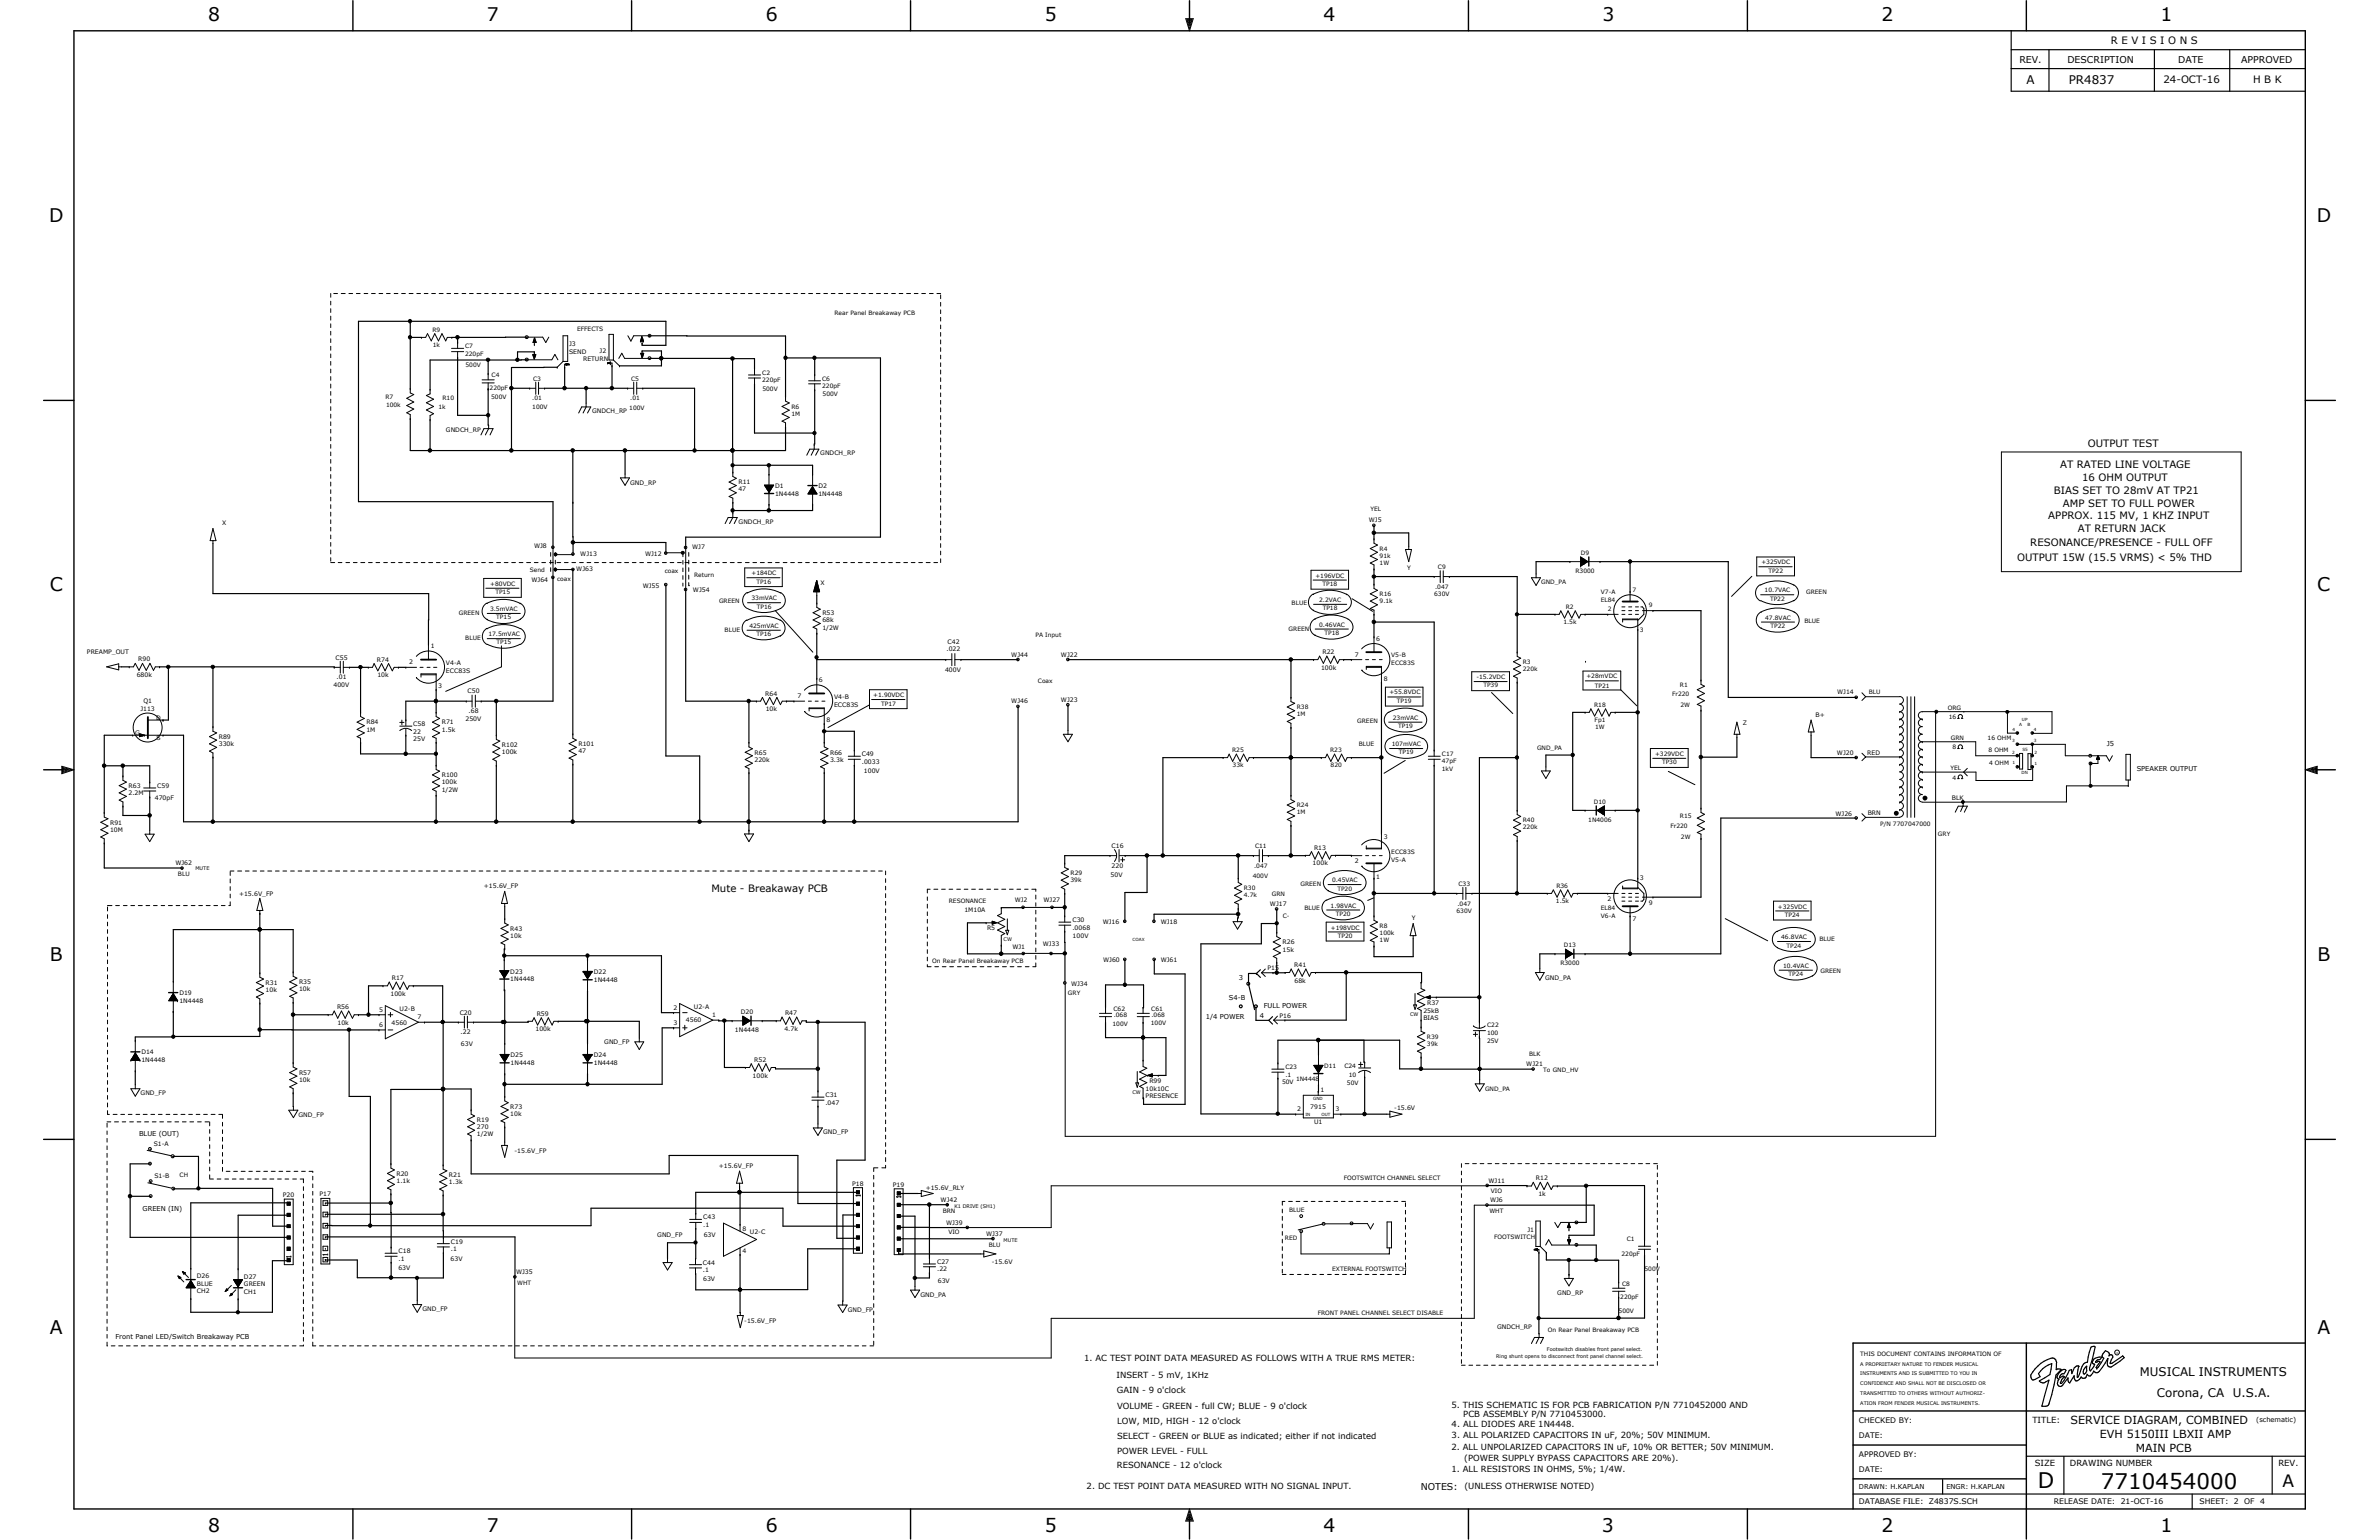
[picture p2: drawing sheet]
<svg xmlns="http://www.w3.org/2000/svg" width="432mm" height="279mm" viewBox="0 0 432 279" stroke-linecap="round" stroke-linejoin="round" font-family="sans-serif">
<defs><g id="words">
<g font-size="3.9">
<text x="369.9" y="270">D</text>
<text x="381.3" y="270.1">7710454000</text>
</g>
<g font-size="3.4">
<text x="37.8" y="3.8">8</text>
<text x="88.4" y="3.8">7</text>
<text x="139" y="3.8">6</text>
<text x="189.6" y="3.8">5</text>
<text x="240.2" y="3.8">4</text>
<text x="290.9" y="3.8">3</text>
<text x="341.5" y="3.8">2</text>
<text x="392.1" y="3.8">1</text>
<text x="8.9" y="40.3">D</text>
<text x="420.5" y="40.3">D</text>
<text x="9" y="107.3">C</text>
<text x="420.6" y="107.3">C</text>
<text x="9.1" y="174.4">B</text>
<text x="420.6" y="174.4">B</text>
<text x="9.1" y="242.1">A</text>
<text x="420.6" y="242.1">A</text>
<text x="37.8" y="278">8</text>
<text x="88.4" y="278">7</text>
<text x="139" y="278">6</text>
<text x="189.6" y="278">5</text>
<text x="240.2" y="278">4</text>
<text x="290.7" y="278">3</text>
<text x="341.5" y="278">2</text>
<text x="392.1" y="278">1</text>
</g>
<text font-size="3.1" x="414.3" y="269.7">A</text>
<g font-size="2.2">
<text x="367.8" y="15.2">A</text>
<text x="375.5" y="15.2">PR4837</text>
<text x="388.4" y="249.7">MUSICAL INSTRUMENTS</text>
<text x="391.5" y="253.4">Corona, CA</text>
<text x="405.2" y="253.4">U.S.A.</text>
</g>
<g font-size="2">
<text x="375.8" y="258.4">SERVICE DIAGRAM, COMBINED</text>
<text x="381.1" y="260.9">EVH 5150III LBXII AMP</text>
<text x="387.6" y="263.4">MAIN PCB</text>
</g>
<g font-size="1.8">
<text x="383.1" y="8">R E V I S I O N S</text>
<text x="392.7" y="15.1">24-OCT-16</text>
<text x="408.9" y="15.1">H B K</text>
<text x="378.9" y="81.2">OUTPUT TEST</text>
<text x="372.8" y="89.6">BIAS SET TO 28mV AT TP21</text>
<text x="373.9" y="84.8">AT RATED LINE VOLTAGE</text>
<text x="377.9" y="87.3">16 OHM OUTPUT</text>
<text x="371.8" y="94.2">APPROX. 115 MV, 1 KHZ INPUT</text>
<text x="374.4" y="92">AMP SET TO FULL POWER</text>
<text x="366.1" y="101.8">OUTPUT 15W (15.5 VRMS) &lt; 5% THD</text>
<text x="368.5" y="99">RESONANCE/PRESENCE - FULL OFF</text>
<text x="377.1" y="96.5">AT RETURN JACK</text>
<text x="129.1" y="161.8">Mute - Breakaway PCB</text>
</g>
<g font-size="1.7">
<text x="366.5" y="11.4">REV.</text>
<text x="375.2" y="11.4">DESCRIPTION</text>
<text x="395.4" y="11.4">DATE</text>
<text x="406.8" y="11.4">APPROVED</text>
<text x="257.9" y="270.3">NOTES:</text>
</g>
<g font-size="1.5">
<text x="196.8" y="246.8">1. AC TEST POINT DATA MEASURED AS FOLLOWS WITH A TRUE RMS METER:</text>
<text x="202.6" y="250">INSERT - 5 mV, 1KHz</text>
<text x="202.7" y="252.8">GAIN - 9 o'clock</text>
<text x="202.8" y="255.6">VOLUME - GREEN - full CW; BLUE - 9 o'clock</text>
<text x="263.4" y="255.4">5. THIS SCHEMATIC IS FOR PCB FABRICATION P/N 7710452000 AND</text>
<text x="265.6" y="257.1">PCB ASSEMBLY P/N 7710453000.</text>
<text x="202.8" y="258.3">LOW, MID, HIGH - 12 o'clock</text>
<text x="202.8" y="261">SELECT - GREEN or BLUE as indicated; either if not indicated</text>
<text x="202.8" y="263.8">POWER LEVEL - FULL</text>
<text x="263.4" y="263">2. ALL UNPOLARIZED CAPACITORS IN uF, 10% OR BETTER; 50V MINIMUM.</text>
<text x="263.5" y="260.9">3. ALL POLARIZED CAPACITORS IN uF, 20%; 50V MINIMUM.</text>
<text x="263.5" y="258.8">4. ALL DIODES ARE 1N4448.</text>
<text x="368.9" y="258.2">TITLE:</text>
<text x="202.7" y="266.4">RESONANCE - 12 o'clock</text>
<text x="263.4" y="267">1. ALL RESISTORS IN OHMS, 5%; 1/4W.</text>
<text x="265.8" y="265.1">(POWER SUPPLY BYPASS CAPACITORS ARE 20%).</text>
<text x="369.3" y="266">SIZE</text>
<text x="375.7" y="266">DRAWING NUMBER</text>
<text x="413.6" y="266">REV.</text>
<text x="197.2" y="270.2">2. DC TEST POINT DATA MEASURED WITH NO SIGNAL INPUT.</text>
<text x="265.8" y="270.2">(UNLESS OTHERWISE NOTED)</text>
</g>
<g font-size="1.4">
<text x="337.4" y="258.1">CHECKED BY:</text>
<text x="337.4" y="260.9">DATE:</text>
<text x="337.4" y="264.3">APPROVED BY:</text>
<text x="337.4" y="267">DATE:</text>
<text x="337.4" y="272.9">DATABASE FILE:</text>
<text x="350.1" y="272.9">Z4837S.SCH</text>
<text x="372.8" y="272.9">RELEASE DATE:</text>
<text x="384.9" y="272.9">21-OCT-16</text>
<text x="399.2" y="272.9">SHEET:</text>
<text x="405.5" y="272.9">2</text>
<text x="407.3" y="272.9">OF</text>
<text x="410.2" y="272.9">4</text>
</g>
<g font-size="1.2">
<text x="382.4" y="135.4">J5</text>
<text x="387.8" y="139.9">SPEAKER OUTPUT</text>
<text x="224.8" y="177.8">3</text>
<text x="218.9" y="185">1/4 POWER</text>
<text x="223.1" y="181.4">S4-B</text>
<text x="228.6" y="184.7">4</text>
<text x="229.4" y="182.8">FULL POWER</text>
<text x="25.2" y="206.1">BLUE (OUT)</text>
<text x="25.9" y="219.8">GREEN (IN)</text>
<text x="21" y="242.9">Front Panel LED/Switch Breakaway PCB</text>
<text x="409.5" y="258">(schematic)</text>
<text x="337.4" y="270.1">DRAWN: H.KAPLAN</text>
<text x="353.3" y="270.1">ENGR: H.KAPLAN</text>
</g>
<g font-size="1.1">
<text x="151.5" y="57.1">Rear Panel Breakaway PCB</text>
<text x="78.5" y="60.2">R9</text>
<text x="78.6" y="62.9">1k</text>
<text x="84.4" y="63.2">C7</text>
<text x="84.4" y="64.6">220pF</text>
<text x="103.3" y="62.8">J3</text>
<text x="103.3" y="64.2">SEND</text>
<text x="104.7" y="60.1">EFFECTS</text>
<text x="105.8" y="65.5">RETURN</text>
<text x="108.8" y="64">J2</text>
<text x="84.5" y="66.7">500V</text>
<text x="88.9" y="70.8">220pF</text>
<text x="89.2" y="68.5">C4</text>
<text x="96.8" y="69">C3</text>
<text x="114.6" y="69">C5</text>
<text x="138.3" y="68">C2</text>
<text x="138.3" y="69.4">220pF</text>
<text x="138.4" y="70.9">500V</text>
<text x="149.2" y="69">C6</text>
<text x="149.2" y="70.4">220pF</text>
<text x="149.3" y="71.9">500V</text>
<text x="70" y="72.3">R7</text>
<text x="70.1" y="73.8">100k</text>
<text x="79.6" y="74.1">1k</text>
<text x="80.3" y="72.6">R10</text>
<text x="89.2" y="72.4">500V</text>
<text x="96.6" y="72.6">.01</text>
<text x="96.6" y="74.2">100V</text>
<text x="107.5" y="74.9">GNDCH_RP</text>
<text x="114.2" y="74.4">100V</text>
<text x="114.4" y="72.6">.01</text>
<text x="143.6" y="74.1">R6</text>
<text x="143.6" y="75.5">1M</text>
<text x="80.9" y="78.3">GNDCH_RP</text>
<text x="148.9" y="82.6">GNDCH_RP</text>
<text x="114.4" y="87.9">GND_RP</text>
<text x="134" y="87.9">R11</text>
<text x="134" y="89.2">47</text>
<text x="140.7" y="88.6">D1</text>
<text x="140.7" y="89.9">1N4448</text>
<text x="148.5" y="88.6">D2</text>
<text x="148.5" y="89.9">1N4448</text>
<text x="40.3" y="95.3">X</text>
<text x="134.1" y="95">GNDCH_RP</text>
<text x="248.5" y="94.8">WJ5</text>
<text x="248.8" y="92.8">YEL</text>
<text x="96.9" y="99.4">WJ8</text>
<text x="105.3" y="100.9">WJ13</text>
<text x="117.1" y="100.9">WJ12</text>
<text x="125.6" y="99.5">WJ7</text>
<text x="250.4" y="99.9">R4</text>
<text x="250.4" y="101.3">91k</text>
<text x="286.9" y="100.7">D9</text>
<text x="89" y="106.3">+80VDC</text>
<text x="89.9" y="107.8">TP15</text>
<text x="96.2" y="103.7">Send</text>
<text x="96.5" y="105.7">WJ64</text>
<text x="101.1" y="105.5">coax</text>
<text x="104.6" y="103.5">WJ63</text>
<text x="116.7" y="106.6">WJ55</text>
<text x="120.6" y="103.9">coax</text>
<text x="125.8" y="107.4">WJ54</text>
<text x="126" y="104.7">Return</text>
<text x="136.4" y="104.4">+184DC</text>
<text x="137.3" y="105.9">TP16</text>
<text x="148.9" y="106.2">X</text>
<text x="238.8" y="104.9">+196VDC</text>
<text x="240" y="106.3">TP18</text>
<text x="250.4" y="102.5">1W</text>
<text x="255.4" y="103.4">Y</text>
<text x="260.5" y="106.8">.047</text>
<text x="261" y="103.3">C9</text>
<text x="279.7" y="106">GND_PA</text>
<text x="286" y="103.9">R3000</text>
<text x="290.6" y="107.8">V7-A</text>
<text x="296.3" y="107.4">7</text>
<text x="319.7" y="102.4">+325VDC</text>
<text x="320.3" y="107.5">10.7VAC</text>
<text x="321" y="103.9">TP22</text>
<text x="327.8" y="107.7">GREEN</text>
<text x="83.3" y="111.5">GREEN</text>
<text x="88.9" y="110.9">3.5mVAC</text>
<text x="90.1" y="112.4">TP15</text>
<text x="130.5" y="109.5">GREEN</text>
<text x="136" y="113.9">425mVAC</text>
<text x="136.4" y="108.9">33mVAC</text>
<text x="137.4" y="110.4">TP16</text>
<text x="149.3" y="111.6">R53</text>
<text x="149.3" y="112.9">68k</text>
<text x="234.4" y="109.8">BLUE</text>
<text x="239.4" y="113.7">0.46VAC</text>
<text x="239.4" y="109.2">2.2VAC</text>
<text x="240.1" y="110.7">TP18</text>
<text x="250.4" y="108.1">R16</text>
<text x="250.4" y="109.4">9.1k</text>
<text x="260.3" y="108.2">630V</text>
<text x="283.8" y="113.2">1.5k</text>
<text x="284.2" y="110.4">R2</text>
<text x="290.5" y="109.3">EL84</text>
<text x="291.8" y="110.9">2</text>
<text x="299.3" y="110.2">9</text>
<text x="320.4" y="112.4">47.8VAC</text>
<text x="321.3" y="109">TP22</text>
<text x="321.4" y="113.9">TP22</text>
<text x="327.5" y="113.1">BLUE</text>
<text x="15.8" y="118.7">PREAMP_OUT</text>
<text x="25.1" y="120">R90</text>
<text x="60.9" y="119.7">C55</text>
<text x="78.2" y="117.6">1</text>
<text x="84.5" y="116">BLUE</text>
<text x="88.6" y="115.4">17.5mVAC</text>
<text x="90.1" y="116.9">TP15</text>
<text x="131.5" y="114.7">BLUE</text>
<text x="137.3" y="115.4">TP16</text>
<text x="149.3" y="114.2">1/2W</text>
<text x="171.8" y="118.1">.022</text>
<text x="172" y="116.9">C42</text>
<text x="183.6" y="119.1">WJ44</text>
<text x="188" y="115.6">PA Input</text>
<text x="192.6" y="119.1">WJ22</text>
<text x="233.9" y="114.5">GREEN</text>
<text x="240" y="118.7">R22</text>
<text x="240.4" y="115.2">TP18</text>
<text x="245.9" y="119.1">7</text>
<text x="249.8" y="116.3">6</text>
<text x="252.5" y="119.3">V5-B</text>
<text x="297.6" y="114.7">3</text>
<text x="24.8" y="122.8">680k</text>
<text x="60.5" y="124.6">400V</text>
<text x="61.1" y="123.3">.01</text>
<text x="68.4" y="120.1">R74</text>
<text x="68.5" y="122.9">10k</text>
<text x="74.3" y="120.5">2</text>
<text x="79.5" y="124.9">3</text>
<text x="80.9" y="120.6">V4-A</text>
<text x="80.9" y="122.2">ECC83S</text>
<text x="84.9" y="125.8">C50</text>
<text x="148.6" y="123.8">6</text>
<text x="171.5" y="121.9">400V</text>
<text x="188.4" y="124">Coax</text>
<text x="239.8" y="121.5">100k</text>
<text x="251.2" y="123.5">8</text>
<text x="252.2" y="125.9">+55.8VDC</text>
<text x="252.5" y="120.7">ECC83S</text>
<text x="268" y="123.2">-15.2VDC</text>
<text x="269.2" y="124.7">TP39</text>
<text x="276.4" y="120.4">R3</text>
<text x="276.4" y="121.8">220k</text>
<text x="288" y="123">+28mVDC</text>
<text x="289.5" y="124.8">TP21</text>
<text x="304.9" y="124.6">R1</text>
<text x="333.5" y="125.9">WJ14</text>
<text x="339.2" y="125.9">BLU</text>
<text x="25.5" y="129">J113</text>
<text x="26" y="127.6">Q1</text>
<text x="28.3" y="130.6">D</text>
<text x="66.5" y="131.4">R84</text>
<text x="75" y="131.7">C58</text>
<text x="80.2" y="131.4">R71</text>
<text x="84.5" y="130.8">250V</text>
<text x="85" y="129.4">.68</text>
<text x="138.9" y="126.2">R64</text>
<text x="139" y="129">10k</text>
<text x="144.8" y="126.7">7</text>
<text x="150" y="131.1">8</text>
<text x="151.4" y="126.8">V4-B</text>
<text x="151.4" y="128.3">ECC83S</text>
<text x="158.5" y="126.5">+1.90VDC</text>
<text x="159.9" y="128">TP17</text>
<text x="183.6" y="127.6">WJ46</text>
<text x="192.6" y="127.3">WJ23</text>
<text x="235.4" y="128.7">R38</text>
<text x="235.4" y="130">1M</text>
<text x="246.3" y="131.1">GREEN</text>
<text x="252.8" y="130.6">23mVAC</text>
<text x="253.5" y="127.6">TP19</text>
<text x="289.3" y="128.2">R18</text>
<text x="289.4" y="131">Fp1</text>
<text x="303.5" y="126.4">Fr220</text>
<text x="305" y="128.2">2W</text>
<text x="316.3" y="131.5">Z</text>
<text x="329.5" y="130.1">B+</text>
<text x="353.5" y="128.7">ORG</text>
<text x="353.7" y="130.5">16</text>
<text x="24.5" y="133.4">G</text>
<text x="28.4" y="134.2">S</text>
<text x="39.7" y="134.1">R89</text>
<text x="39.7" y="135.4">330k</text>
<text x="66.5" y="132.8">1M</text>
<text x="75" y="133.1">22</text>
<text x="75" y="134.5">25V</text>
<text x="80.2" y="132.8">1.5k</text>
<text x="91.1" y="135.6">R102</text>
<text x="91.1" y="136.9">100k</text>
<text x="105" y="135.3">R101</text>
<text x="105" y="136.7">47</text>
<text x="136.9" y="136.9">R65</text>
<text x="150.7" y="136.9">R66</text>
<text x="156.4" y="137.2">C49</text>
<text x="223.6" y="136.4">R25</text>
<text x="241.4" y="136.4">R23</text>
<text x="246.6" y="135.4">BLUE</text>
<text x="252.6" y="135.4">107mVAC</text>
<text x="253.8" y="132.1">TP19</text>
<text x="253.9" y="136.9">TP19</text>
<text x="261.7" y="137.2">C17</text>
<text x="279" y="136">GND_PA</text>
<text x="289.5" y="132.3">1W</text>
<text x="300.4" y="137.2">+329VDC</text>
<text x="333.4" y="136.9">WJ20</text>
<text x="338.9" y="136.9">RED</text>
<text x="354.1" y="134.2">GRN</text>
<text x="354.4" y="136">8</text>
<text x="360.8" y="134.3">16 OHM</text>
<text x="360.9" y="136.4">8 OHM</text>
<text x="23.3" y="143">R63</text>
<text x="28.5" y="143">C59</text>
<text x="80.2" y="141">R100</text>
<text x="80.2" y="142.3">100k</text>
<text x="80.2" y="143.6">1/2W</text>
<text x="136.9" y="138.2">220k</text>
<text x="150.7" y="138.2">3.3k</text>
<text x="156.4" y="138.6">.0033</text>
<text x="156.8" y="140.3">100V</text>
<text x="223.7" y="139.2">33k</text>
<text x="241.5" y="139.2">820</text>
<text x="261.7" y="138.5">47pF</text>
<text x="261.7" y="139.9">1kV</text>
<text x="301.7" y="138.6">TP30</text>
<text x="354" y="139.7">YEL</text>
<text x="354.4" y="141.4">4</text>
<text x="361" y="138.8">4 OHM</text>
<text x="20" y="149.6">R91</text>
<text x="23.3" y="144.3">2.2M</text>
<text x="28.1" y="145.2">470pF</text>
<text x="235.4" y="146.4">R24</text>
<text x="235.4" y="147.7">1M</text>
<text x="276.4" y="149.2">R40</text>
<text x="288.3" y="149.1">1N4006</text>
<text x="289.3" y="145.8">D10</text>
<text x="304.9" y="148.4">R15</text>
<text x="333.2" y="148">WJ26</text>
<text x="339" y="147.9">BRN</text>
<text x="341.2" y="149.9">P/N 7707047000</text>
<text x="354.3" y="145.1">BLK</text>
<text x="20" y="151">10M</text>
<text x="201.8" y="153.9">C16</text>
<text x="227.8" y="153.9">C11</text>
<text x="238.5" y="154.2">R13</text>
<text x="251.2" y="152.3">3</text>
<text x="252.5" y="155">ECC83S</text>
<text x="276.4" y="150.5">220k</text>
<text x="303.2" y="150.2">Fr220</text>
<text x="305.1" y="152.2">2W</text>
<text x="351.7" y="151.7">GRY</text>
<text x="31.8" y="157">WJ62</text>
<text x="32.3" y="159">BLU</text>
<text x="87.8" y="161.2">+15.6V_FP</text>
<text x="194.3" y="158.7">R29</text>
<text x="194.3" y="160.1">39k</text>
<text x="201.6" y="159">50V</text>
<text x="201.8" y="157.5">220</text>
<text x="225.8" y="161.5">R30</text>
<text x="227.4" y="159.3">400V</text>
<text x="227.6" y="157.4">.047</text>
<text x="236.1" y="160.8">GREEN</text>
<text x="238.3" y="157">100k</text>
<text x="241.8" y="160.1">0.45VAC</text>
<text x="242.7" y="161.6">TP20</text>
<text x="245.9" y="156.6">2</text>
<text x="249.8" y="159.5">1</text>
<text x="252.5" y="156.5">V5-A</text>
<text x="264.7" y="160.7">C33</text>
<text x="282.5" y="161.1">R36</text>
<text x="297.6" y="159.6">3</text>
<text x="43.4" y="162.5">+15.6V_FP</text>
<text x="172.2" y="163.8">RESONANCE</text>
<text x="175" y="165.5">1M10A</text>
<text x="184.2" y="163.7">WJ2</text>
<text x="189.4" y="163.7">WJ27</text>
<text x="194.6" y="167.3">C30</text>
<text x="200.2" y="167.6">WJ16</text>
<text x="210.7" y="167.6">WJ18</text>
<text x="225.8" y="162.8">4.7k</text>
<text x="230.5" y="164.4">WJ17</text>
<text x="230.8" y="162.6">GRN</text>
<text x="232.8" y="166.6">C-</text>
<text x="236.8" y="165.1">BLUE</text>
<text x="241.5" y="164.7">1.98VAC</text>
<text x="242.5" y="166.2">TP20</text>
<text x="256.2" y="166.9">Y</text>
<text x="264.4" y="165.7">630V</text>
<text x="264.5" y="164.3">.047</text>
<text x="282.4" y="163.9">1.5k</text>
<text x="290.5" y="165.1">EL84</text>
<text x="290.6" y="166.6">V6-A</text>
<text x="291.8" y="163.5">2</text>
<text x="296.3" y="167">7</text>
<text x="299.3" y="164.2">9</text>
<text x="322.7" y="164.9">+325VDC</text>
<text x="324" y="166.4">TP24</text>
<text x="92.6" y="168.9">R43</text>
<text x="92.6" y="170.2">10k</text>
<text x="179.2" y="168.8">R5</text>
<text x="183.8" y="172.1">WJ1</text>
<text x="189.3" y="171.7">WJ33</text>
<text x="194.6" y="168.7">.0068</text>
<text x="194.7" y="170.2">100V</text>
<text x="232.8" y="171.3">R26</text>
<text x="232.8" y="172.6">15k</text>
<text x="241.6" y="168.7">+198VDC</text>
<text x="242.8" y="170.1">TP20</text>
<text x="250.4" y="168.3">R8</text>
<text x="250.4" y="169.6">100k</text>
<text x="250.4" y="171">1W</text>
<text x="283.8" y="171.8">D13</text>
<text x="323.3" y="170.4">46.8VAC</text>
<text x="324.3" y="171.9">TP24</text>
<text x="330.2" y="170.8">BLUE</text>
<text x="48.2" y="178.7">R31</text>
<text x="54.3" y="178.6">R35</text>
<text x="54.3" y="179.9">10k</text>
<text x="71.1" y="177.8">R17</text>
<text x="92.6" y="176.7">D23</text>
<text x="92.6" y="178">1N4448</text>
<text x="107.8" y="176.8">D22</text>
<text x="107.8" y="178.1">1N4448</text>
<text x="169.2" y="174.8">On Rear Panel Breakaway PCB</text>
<text x="194.4" y="178.9">WJ34</text>
<text x="200.2" y="174.6">WJ60</text>
<text x="210.7" y="174.6">WJ61</text>
<text x="230.1" y="176.1">P15</text>
<text x="234.9" y="175.5">R41</text>
<text x="234.9" y="178.3">68k</text>
<text x="280.5" y="177.7">GND_PA</text>
<text x="283.2" y="175.1">R3000</text>
<text x="323.6" y="175.6">10.4VAC</text>
<text x="324.6" y="177.1">TP24</text>
<text x="330.4" y="176.4">GREEN</text>
<text x="32.6" y="180.6">D19</text>
<text x="32.6" y="181.9">1N4448</text>
<text x="48.2" y="180">10k</text>
<text x="61.2" y="183.1">R56</text>
<text x="61.3" y="185.9">10k</text>
<text x="68.8" y="183.6">5</text>
<text x="70.9" y="180.6">100k</text>
<text x="71.1" y="185.9">4560</text>
<text x="72.5" y="183.4">U2-B</text>
<text x="75.8" y="184.9">7</text>
<text x="83.4" y="184.1">C20</text>
<text x="97.4" y="184.3">R59</text>
<text x="122.2" y="185.9">3</text>
<text x="122.2" y="183.2">2</text>
<text x="124.5" y="185.5">4560</text>
<text x="125.9" y="183">U2-A</text>
<text x="129.2" y="184.5">1</text>
<text x="134.5" y="184">D20</text>
<text x="142.5" y="184.2">R47</text>
<text x="193.8" y="180.6">GRY</text>
<text x="202.1" y="183.3">C62</text>
<text x="202.1" y="184.6">.068</text>
<text x="208.9" y="186">100V</text>
<text x="209" y="183.3">C61</text>
<text x="209" y="184.6">.068</text>
<text x="232.2" y="184.7">P16</text>
<text x="258.4" y="183.7">25kB</text>
<text x="258.4" y="185.1">BIAS</text>
<text x="259" y="182.3">R37</text>
<text x="25.7" y="191.3">D14</text>
<text x="68.8" y="186.3">6</text>
<text x="83.6" y="187.7">.22</text>
<text x="83.7" y="189.7">63V</text>
<text x="92.7" y="191.9">D25</text>
<text x="97.2" y="187.1">100k</text>
<text x="107.8" y="191.9">D24</text>
<text x="109.7" y="189.4">GND_FP</text>
<text x="133.4" y="187.3">1N4448</text>
<text x="142.4" y="187">4.7k</text>
<text x="201.9" y="186.1">100V</text>
<text x="259" y="188.5">R39</text>
<text x="259" y="189.8">39k</text>
<text x="269.9" y="186.4">C22</text>
<text x="269.9" y="187.8">100</text>
<text x="269.9" y="189.1">25V</text>
<text x="277.5" y="191.6">BLK</text>
<text x="25.7" y="192.7">1N4448</text>
<text x="54.3" y="195">R57</text>
<text x="54.3" y="196.3">10k</text>
<text x="92.7" y="193.2">1N4448</text>
<text x="107.8" y="193.2">1N4448</text>
<text x="136.6" y="195.5">100k</text>
<text x="136.9" y="192.7">R52</text>
<text x="207.9" y="197.9">10k10C</text>
<text x="208.6" y="196.5">R99</text>
<text x="232.7" y="196.7">50V</text>
<text x="233.3" y="194">C23</text>
<text x="233.3" y="195.3">.1</text>
<text x="235.2" y="196.2">1N4448</text>
<text x="240.4" y="193.8">D11</text>
<text x="244" y="193.7">C24</text>
<text x="244.5" y="196.9">50V</text>
<text x="244.8" y="195.3">10</text>
<text x="269.5" y="197.9">GND_PA</text>
<text x="277" y="193.4">WJ21</text>
<text x="280.1" y="194.5">To GND_HV</text>
<text x="25.5" y="198.7">GND_FP</text>
<text x="54.2" y="202.6">GND_FP</text>
<text x="86.6" y="203.5">R19</text>
<text x="92.6" y="201.2">R73</text>
<text x="92.6" y="202.5">10k</text>
<text x="149.8" y="199.1">C31</text>
<text x="149.8" y="200.4">.047</text>
<text x="207.9" y="199.2">PRESENCE</text>
<text x="235.4" y="201.6">2</text>
<text x="237.8" y="201.2">7915</text>
<text x="239.7" y="198.2">1</text>
<text x="242.4" y="201.6">3</text>
<text x="253.1" y="201.5">-15.6V</text>
<text x="27.9" y="207.9">S1-A</text>
<text x="86.6" y="204.9">270</text>
<text x="86.6" y="206.2">1/2W</text>
<text x="93.4" y="209.2">-15.6V_FP</text>
<text x="149.4" y="205.8">GND_FP</text>
<text x="238.5" y="204">U1</text>
<text x="28" y="213.8">S1-B</text>
<text x="32.6" y="213.5">CH</text>
<text x="72" y="213.3">R20</text>
<text x="72" y="214.6">1.1k</text>
<text x="81.5" y="213.5">R21</text>
<text x="81.5" y="214.8">1.3k</text>
<text x="130.5" y="211.9">+15.6V_FP</text>
<text x="154.7" y="215.1">P18</text>
<text x="162.1" y="215.3">P19</text>
<text x="168" y="215.9">+15.6V_RLY</text>
<text x="243.9" y="214.2">FOOTSWITCH CHANNEL SELECT</text>
<text x="270.2" y="214.5">WJ11</text>
<text x="278.8" y="214.2">R12</text>
<text x="51.4" y="217.1">P20</text>
<text x="58" y="217">P17</text>
<text x="127.6" y="221.2">C43</text>
<text x="170.7" y="218.1">WJ42</text>
<text x="171.1" y="220.1">BRN</text>
<text x="234" y="219.8">BLUE</text>
<text x="270.3" y="220">WHT</text>
<text x="270.5" y="218.1">WJ6</text>
<text x="270.6" y="216.5">VIO</text>
<text x="279.2" y="217">1k</text>
<text x="72.3" y="227.4">C18</text>
<text x="81.8" y="225.7">C19</text>
<text x="81.8" y="227">.1</text>
<text x="119.3" y="224.5">GND_FP</text>
<text x="127.6" y="222.6">.1</text>
<text x="127.7" y="224.4">63V</text>
<text x="134.7" y="223.3">8</text>
<text x="134.7" y="227.4">4</text>
<text x="136.1" y="223.8">U2-C</text>
<text x="171.7" y="222.3">WJ39</text>
<text x="172.1" y="223.9">VIO</text>
<text x="179" y="224.2">WJ37</text>
<text x="179.5" y="226.2">BLU</text>
<text x="233.2" y="225">RED</text>
<text x="271.2" y="224.7">FOOTSWITCH</text>
<text x="277.2" y="223.4">J1</text>
<text x="294.3" y="227.9">220pF</text>
<text x="295.3" y="225.2">C1</text>
<text x="35.7" y="231.9">D26</text>
<text x="35.7" y="233.3">BLUE</text>
<text x="44.3" y="232">D27</text>
<text x="44.3" y="233.4">GREEN</text>
<text x="72.3" y="230.5">63V</text>
<text x="72.3" y="228.7">.1</text>
<text x="81.8" y="228.7">63V</text>
<text x="93.7" y="231.1">WJ35</text>
<text x="93.9" y="233.1">WHT</text>
<text x="127.6" y="229.5">C44</text>
<text x="127.6" y="230.8">.1</text>
<text x="127.6" y="232.4">63V</text>
<text x="170.1" y="229.3">C27</text>
<text x="170.1" y="230.7">.22</text>
<text x="170.2" y="232.7">63V</text>
<text x="180" y="229.4">-15.6V</text>
<text x="241.8" y="230.7">EXTERNAL FOOTSWITCH</text>
<text x="294.4" y="233.3">C8</text>
<text x="298.5" y="230.5">500V</text>
<text x="35.7" y="234.7">CH2</text>
<text x="44.3" y="234.7">CH1</text>
<text x="76.7" y="237.9">GND_FP</text>
<text x="153.9" y="238">GND_FP</text>
<text x="167" y="235.3">GND_PA</text>
<text x="239.2" y="238.6">FRONT PANEL CHANNEL SELECT DISABLE</text>
<text x="282.7" y="234.9">GND_RP</text>
<text x="293.8" y="238.2">500V</text>
<text x="294.1" y="235.6">220pF</text>
<text x="135.1" y="240.1">-15.6V_FP</text>
<text x="271.7" y="241">GNDCH_RP</text>
<text x="281" y="241.7">On Rear Panel Breakaway PCB</text>
<text x="337.7" y="246">THIS DOCUMENT CONTAINS INFORMATION OF</text>
</g>
<g font-size=".9">
<text x="35.5" y="157.8">MUTE</text>
<text x="182.2" y="170.7">CW</text>
<text x="255.9" y="184.3">CW</text>
<text x="205.5" y="198.5">CW</text>
<text x="173.2" y="219.1">K1 DRIVE (SH1)</text>
<text x="182.2" y="225.3">MUTE</text>
<text x="280.8" y="245.2">Footswitch disables front panel select.</text>
<text x="271.6" y="246.5">Ring shunt opens to disconnect front panel channel select.</text>
<text x="337.7" y="249.6">INSTRUMENTS AND IS SUBMITTED TO YOU IN</text>
<text x="337.7" y="251.3">CONFIDENCE AND SHALL NOT BE DISCLOSED OR</text>
<text x="337.7" y="247.8">A PROPRIETARY NATURE TO FENDER MUSICAL</text>
<text x="337.7" y="253.1">TRANSMITTED TO OTHERS WITHOUT AUTHORIZ-</text>
<text x="337.7" y="254.9">ATION FROM FENDER MUSICAL INSTRUMENTS.</text>
</g>
<g font-size=".8">
<text x="366.5" y="131.7">A</text>
<text x="367" y="130.8">UP</text>
<text x="368" y="131.7">B</text>
<text x="365.2" y="134.6">3</text>
<text x="365.2" y="136.8">2</text>
<text x="365.3" y="132.5">4</text>
<text x="367.1" y="136.2">S5</text>
<text x="369.1" y="132.7">4</text>
<text x="369.1" y="134.7">3</text>
<text x="369.3" y="136.9">2</text>
<text x="365.3" y="138.6">1</text>
<text x="366.9" y="140.4">DN</text>
<text x="369.3" y="138.9">1</text>
<text x="205.6" y="170.7">COAX</text>
<text x="236.9" y="202.4">IN</text>
<text x="238.3" y="199.6">GND</text>
<text x="239.9" y="202.4">OUT</text>
</g>
<text font-size=".5" x="384.2" y="245.7">R</text>
</g></defs>
<g fill="none" stroke="#000" stroke-width=".18">
<path d="M215.2 3.4h1.4l-.7 2.2zM215.4 3.6h1l-.5 1.6zM215.6 3.7h.6l-.3 .9zM60 53.3v.6M60 54.7v.6M60 56v.7M60 57.4v.7M60 58.8v.6M60.6 53.3h.7M61.9 53.3h.8M63.3 53.3h.7M64.7 53.3h.7"/>
<path d="M66.1 53.3h.7M67.4 53.3h.7M68.8 53.3h.7M70.1 53.3h.7M71.5 53.3h.7M72.9 53.3h.7M74.3 53.3h.7M75.6 53.3h.7M77 53.3h.7M78.4 53.3h.6M79.7 53.3h.7M81.1 53.3h.7"/>
<path d="M82.5 53.3h.6M83.9 53.3h.6M85.2 53.3h.7M86.6 53.3h.7M88 53.3h.6M89.3 53.3h.7M90.7 53.3h.7M92 53.3h.8M93.4 53.3h.7M94.8 53.3h.7M96.2 53.3h.7M97.5 53.3h.7"/>
<path d="M98.9 53.3h.7M100.2 53.3h.7M101.6 53.3h.7M103 53.3h.7M104.4 53.3h.7M105.7 53.3h.7M107.1 53.3h.7M108.5 53.3h.6M109.8 53.3h.7M111.2 53.3h.7M112.6 53.3h.6M114 53.3h.6"/>
<path d="M115.3 53.3h.7M116.7 53.3h.7M118.1 53.3h.6M119.4 53.3h.7M120.8 53.3h.7M122.1 53.3h.8M123.5 53.3h.7M124.9 53.3h.7M126.3 53.3h.7M127.6 53.3h.7M129 53.3h.7M130.3 53.3h.7"/>
<path d="M131.7 53.3h.7M133.1 53.3h.7M134.5 53.3h.7M135.8 53.3h.7M137.2 53.3h.7M138.6 53.3h.7M139.9 53.3h.7M141.3 53.3h.7M142.7 53.3h.6M144.1 53.3h.6M145.4 53.3h.7M146.8 53.3h.7"/>
<path d="M148.2 53.3h.6M149.5 53.3h.7M150.9 53.3h.7M152.2 53.3h.8M153.6 53.3h.7M155 53.3h.7M156.4 53.3h.7M157.7 53.3h.7M159.1 53.3h.7M160.5 53.3h.6M161.8 53.3h.7M163.2 53.3h.7"/>
<path d="M164.5 53.3h.8M165.9 53.3h.7M167.3 53.3h.7M168.7 53.3h.7M170.1 53.3h.6M170.7 53.5v.7M170.7 54.9v.6M170.7 56.2v.7M170.7 57.6v.7M170.7 59v.6M60 60.1v.7M60 61.5v.6"/>
<path d="M60 62.8v.7M60 64.2v.7M60 65.6v.7M60 67v.6M60 68.3v.7M60 69.7v.7M60 71v.7M60 72.4v.7M60 73.8v.7M60 75.1v.8M60 76.5v.7M60 77.9v.7"/>
<path d="M60 79.3v.7M74.5 70.5h.1M74.5 76h.1M74.5 70.5v.8l.6 .3-1.3 .7 1.3 .6-1.3 .7 1.3 .6-1.3 .7 .7 .3v.8M76.5 61.2h.1M76.5 61.2h.8l.3-.7 .7 1.3 .6-1.3 .7 1.3 .6-1.3 .7 1.3 .3-.6h.8M78.1 70.7h.1M78.1 76.2h.1M78.1 70.7v.8l-.7 .3 1.3 .6-1.3 .7 1.3 .6-1.3 .7 1.3 .7-.6 .3v.8M82 63.2h2.2M82 63.8h2.2M82 61.2h.1"/>
<path d="M83.1 62.1h.1M83.1 64.9h.1M83.1 62.1v1.1M83.1 63.8v1.1M87.3 78.9l.5-1.1h1.7l-.6 1.1M87.5 68.9h2.2M87.5 69.5h2.2M88.6 67.8h.1M88.6 70.6h.1M88.6 67.8v1.1M88.6 69.5v1.1M88.7 77.1v.7l-.6 1.1"/>
<path d="M95.6 61.2h.1M95.6 65.3h.1M95.6 61.2h2.9l.6 .9 .5-.9M95.6 65.3h4.6l.5-1 .6 1M96.1 70.4h.1M96.1 70.4h1.1M96.7 64.3h.5l-.2 .9zM96.7 64.6h.5M96.8 62.1h.5M96.8 61.9v.2M96.8 64.3v.3M96.8 64.7h.4"/>
<path d="M96.9 61.9h.3M96.9 61.8h.3M96.9 64.8h.2M96.9 64.9h.2M96.9 61.7h.3M96.9 61.5v.6M96.9 64.3v.8M96.9 65.1h.1M97 62.5h.1M97 63.9h.1M97 61.6h.1M97 61.4h.1"/>
<path d="M97 61.8v.7M97 63.9v.7M97 61.3l.3 .8h-.6zM97.1 61.5v.6M97.1 64.3v.6M97.2 61.9v.2M97.2 64.3v.1h-.5M97.2 69.3v2.2M97.7 70.4h1.1M97.7 69.3v2.2M98.8 70.4h.1M101.1 66.6h.1"/>
<path d="M102.2 60.9h.8v4.7h-.8zM102.2 65.6l-1.1 1M102.5 66.6h.1M102.7 66l.6 .1M102.7 66v.3l.6-.2M102.7 66h.5M102.7 66h.2v.2M102.8 66v.2M102.9 66v.2h-.2M103 66v.2M103.1 66v.2h-.4M103.1 66.1h.1"/>
<path d="M103.2 66.1h.1M103.3 66.1h.1M103.3 66.1h-.8v.5M105 74.9l.6-1.1h1.6l-.6 1.1M106.4 73.2v.6l-.6 1.1M110.3 65.9h.1M110.3 65.9l.5 .1M110.3 65.8h.5M110.3 65.8v.1M110.4 65.8l.7 .1v.5M110.4 65.8v.1M110.5 60.7h.8v4.6h-.8z"/>
<path d="M110.6 65.8v.2h.2M110.7 65.7v.3M110.8 66h.1M110.8 65.7h.1M110.8 65.8h-.3v.2M110.8 65.7l-.5 .2M110.8 65.7v.3M111.1 66.4h.1M111.3 65.3l1.1 1.1M112.3 65l.6-.9 .5 .9h4.5M112.4 66.4h.1M113.9 70.4h.1"/>
<path d="M113.9 70.4h1.1M114 60.9l.5 1 .5-1h2.9M115 69.3v2.2M115.6 70.4h1.1M115.6 69.3v2.2M116.2 61.9h.1M116.2 61.9h.6M116.3 61.8h.5M116.3 64.1h.5l-.3 .8zM116.3 64.1h.5M116.3 61.7h.4M116.4 61.6h.3"/>
<path d="M116.4 61.5v.4M116.4 64.1v.2M116.4 64.3h.4M116.4 61.4h.2M116.4 64.6h.3M116.4 64.4h.4M116.5 61.3h.1M116.5 61.1h.1M116.5 64.7h.2M116.5 61l.3 .9M116.5 61l-.3 .9M116.5 61v.9"/>
<path d="M116.5 64.1v.7M116.5 62.3h.1M116.5 63.7h.1M116.5 64.8h.1M116.5 61.6v.7M116.5 63.7v.6M116.7 70.4h.1M116.7 61.4v.5M116.7 64.1v.5M116.8 61.9h.1M116.8 64.1v.1M117.9 60.9h.1"/>
<path d="M117.9 65h.1M135.8 68h2.2M135.8 68.6h2.2M136.9 67h.1M136.9 69.7h.1M136.9 67v1M136.9 68.6v1.1M142.6 72h.1M142.6 77.5h.1M142.6 72v.8l.7 .3-1.4 .6 1.4 .7-1.4 .7 1.4 .6-1.4 .7 .7 .3v.8M146.8 69.1h2.1M146.8 69.6h2.1"/>
<path d="M147.9 68h.1M147.9 70.7h.1M147.9 68v1.1M147.9 69.6v1.1M170.7 60.3v.7M170.7 61.7v.7M170.7 63.1v.7M170.7 64.4v.7M170.7 65.8v.7M170.7 67.1v.8M170.7 68.5v.7M170.7 69.9v.7"/>
<path d="M170.7 71.3v.7M170.7 72.6v.7M170.7 74v.7M170.7 75.4v.7M170.7 76.8v.6M170.7 78.1v.7M170.7 79.5v.7M38.7 98.1v.5M38.7 95.9l.5 2.2h-1.1zM60 80.6v.7M60 82v.7M60 83.4v.6"/>
<path d="M60 84.8v.6M60 86.1v.7M60 87.5v.7M60 88.9v.6M60 90.2v.7M60 91.6v.6M60 92.9v.7M60 94.3v.7M60 95.7v.7M60 97.1v.6M60 98.4v.7M60 99.8v.7"/>
<path d="M100.2 99.1h.3v.3h-.3zM100.4 99.3h.1M100.4 99.3v5.5M112.6 86.7h1.7l-.8 1.4zM113.5 86v.7M124.3 99.2h.3v.3h-.3zM124.5 99.4h.1M124.5 99.4v7.6M131.6 95l.6-1.1h1.6l-.5 1.1M133 85.7h.1M133 91.1h.1M133 85.7v.7l.6 .4-1.3 .7 1.3 .6-1.3 .6 1.3 .7-1.3 .7 .7 .3v.7"/>
<path d="M133 93.2v.7l-.6 1.1M138.8 88h1.6l-.8 1.3zM138.8 88.1h1.6M138.8 88v.1M138.9 88.2h1.4M139 88v.3h1.2M139 88.5h1.1M139.1 88v.6M139.2 88.7h.8M139.2 88v.8M139.3 88.9h.6M139.4 88v1"/>
<path d="M139.4 89h.4M139.5 89.2h.2M139.5 88v1.2M139.5 89.3h.1M139.6 86.1h.1M139.6 91.5h.1M139.6 86.1v5.4M139.7 88v1.3M139.8 88v1.1M139.9 88v.8M140 88v.6h-.9M140.2 88v.3"/>
<path d="M140.3 88v.1M146.4 82.6l.6-1.1h1.6l-.6 1.1M146.7 89.6h1.6M146.8 89.5h1.4M146.8 89.4v.2M146.9 89.3h1.2v.3M147 89h.9M147 88.9v.7M147.1 88.9h.7M147.2 88.7v.9M147.2 88.7h.5M147.3 88.6h.4"/>
<path d="M147.3 88.5v1.1M147.4 88.5h.2v1.1M147.4 88.3h.1M147.4 88.3v1.3M147.5 91.5h.1M147.5 86.1h.1M147.5 86.1v5.4M147.5 88.3l.8 1.3h-1.7zM147.7 88.7v.9M147.8 80.8v.7l-.6 1.1M147.9 88.9v.7M148 89.2h-1.1v.4"/>
<path d="M148 89.2v.4M170.7 80.9v.6M170.7 82.2v.7M170.7 83.6v.7M170.7 85v.6M170.7 86.3v.7M170.7 87.7v.6M170.7 89.1v.6M170.7 90.4v.7M170.7 91.8v.7M170.7 93.2v.7M170.7 94.5v.7"/>
<path d="M170.7 95.9v.7M170.7 97.3v.7M170.7 98.6v.7M170.7 100v.7M249.2 95.1h.3v.4h-.3zM249.4 97.8h.1M249.4 95.3h.1M249.4 97.8v.8l.6 .3-1.3 .6 1.3 .7-1.3 .7 1.3 .6-1.3 .7 .7 .3v.8M255.1 99.7h1.1l-.5 2.2zM255.7 99.1v.6M363.3 82h43.5v21.7h-43.5zM60 101.2v.6"/>
<path d="M60 102.1h.7M61.4 102.1h.7M61.8 120v2.1M62.3 120v2.1M62.8 102.1h.7M64.1 102.1h.7M65.5 102.1h.7M66.9 102.1h.7M68.2 102.1h.7M69.6 102.1h.7M71 102.1h.7M72.3 102.1h.7"/>
<path d="M73.7 102.1h.7M75.1 102.1h.7M75.6 119.1a2.92 2.92 0 0 1 4.2-.2 2.92 2.92 0 0 1 0 4.2 2.92 2.92 0 0 1-4.2-.2v.1M76.5 102.1h.6M77.8 116.9h.1M77.8 116.9v2.8M77.8 102.1h.7M79.2 102.1h.7M80.6 102.1h.6M82 102.1h.6M83.3 102.1h.7M84.7 102.1h.6"/>
<path d="M86 102.1h.7M87.4 102.1h.7M87.8 104.9h6.8v3.5h-6.8zM88.2 106.7h6M88.3 109.5a6.3 6.3 0 0 1 6.1 .1M88.4 114.1a.9 .9 0 0 0-.7 .7 1.68 1.68 0 0 0 .7 2.1M88.4 114a6.4 6.4 0 0 1 6 .1M88.4 109.5l-.1-.1a1.68 1.68 0 0 0 0 3M88.4 112.4h-.1a6.6 6.6 0 0 0 6.1 0M88.4 115.9h6M88.4 111.3h6M88.8 102.1h.7"/>
<path d="M90.1 102.1h.7M91 117.2v3.8l-10.1 4.4M91.5 102.1h.7M92.9 102.1h.7M94.2 102.1h.7M94.4 116.9a6.5 6.5 0 0 1-6 0M94.4 109.4a1.64 1.64 0 0 1 0 3M94.4 114a1.64 1.64 0 0 1 0 2.9M95.6 102.1h.7M97 102.1h.7M98.3 102.1h.7M99.7 102.1h.7"/>
<path d="M99.9 100.2v.7M99.9 101.6v.7M99.9 103v.7M100.2 104.6h.3v.3h-.3zM100.4 104.8h.1M100.7 103.2h.2v.3h-.2zM100.7 100.5h.3v.2h-.3zM100.8 103.3h.1M100.8 100.2v.7M100.8 101.6v.7M100.8 103v.7M100.8 103.3h3.2"/>
<path d="M100.9 100.6h.1M101.1 102.1h.7M102.4 102.1h.7M103.8 102.1h.7M103.8 100.3h.3v.4h-.3zM103.8 103.1h.3v.4h-.3zM104 100.5l-3.1 .1M104 100.5h.1M104 103.3h.1M105.2 102.1h.7M106.6 102.1h.6M107.9 102.1h.7"/>
<path d="M109.3 102.1h.7M110.7 102.1h.6M112.1 102.1h.6M113.4 102.1h.7M114.8 102.1h.6M116.1 102.1h.7M117.5 102.1h.7M118.9 102.1h.6M120.2 102.1h.7M120.7 105.9h.3v.3h-.3zM120.7 100.2h.3v.3h-.3zM120.9 106.1h.1"/>
<path d="M120.9 100.4h.1M120.9 100.3h3.1M121.6 102.1h.7M123 102.1h.7M123.8 100.2h.2v.2h-.2zM124 100.3h.1M124 100.3v.7M124 101.7v.7M124 103v.7M124 104.4v.7M124 105.8v.5M124.3 106.8h.3v.3h-.3z"/>
<path d="M124.3 102.1h.7M124.5 107h.1M125 100.2v.7M125 101.6v.7M125 103v.7M125 104.4v.7M125 105.7v.6h.1M125.7 102.1h.7M127.1 102.1h.7M128.4 102.1h.7M129.8 102.1h.7M131.2 102.1h.7"/>
<path d="M132.5 102.1h.8M133.9 102.1h.7M135.2 103h6.8v3.4h-6.8zM135.3 102.1h.7M135.6 104.8h6M135.6 112.6a.9 .9 0 0 0-.8 .7 1.68 1.68 0 0 0 .8 2.1M135.6 114.3h6M135.6 112.5a6.4 6.4 0 0 1 6 .1M135.7 110.4a6.5 6.5 0 0 0 5.9 0M135.7 109.3h6M136.7 102.1h.6M138 102.1h.7"/>
<path d="M139.4 102.1h.7M140.7 110.8l6.8 7.5M140.8 102.1h.6M141.6 115.4a6.5 6.5 0 0 1-6 0M141.6 112.5a1.64 1.64 0 0 1 0 2.9M141.6 107.5a1.64 1.64 0 0 1 0 2.9h.1M141.7 107.6a6.4 6.4 0 0 0-6 0 .9 .9 0 0 0-.8 .7 1.68 1.68 0 0 0 .7 2.1M142.2 102.1h.6M143.5 102.1h.7M144.9 102.1h.6M146.2 102.1h.7M147.6 102.1h.7"/>
<path d="M147.7 107.3v.1M147.7 107.2h1M147.8 107.1h.9M147.8 107h.9v.4M147.9 106.7v.7M147.9 106.8h.7M147.9 106.7h.7M147.9 106.6h.6M148 106.4h.5M148 106.3h.5M148 106.2v1.2M148 106.1h.5"/>
<path d="M148 106h.4M148.1 105.6v1.8M148.1 105.9h.3M148.1 105.7h.2M148.2 105.6h.1M148.2 105.5l.1 2.5M148.3 109.4h.1M148.3 114.9h.1M148.3 105.3h.1M148.3 109.4v.8l.6 .3-1.3 .7 1.3 .6-1.3 .7 1.3 .6-1.3 .7 .7 .3v.8M148.3 105.3l.5 2.1h-1.1zM148.4 106v1.4"/>
<path d="M148.5 106.5v.9M149 102.1h.6M150.3 102.1h.7M151.7 102.1h.7M153.1 102.1h.7M154.4 102.1h.7M155.8 102.1h.7M157.2 102.1h.7M158.5 102.1h.7M159.9 102.1h.7M161.3 102.1h.7M162.6 102.1h.8"/>
<path d="M164 102.1h.7M165.4 102.1h.7M166.8 102.1h.6M168.1 102.1h.7M169.5 102.1h.7M170.7 101.4v.7M171.7 119.7h.1M171.7 119.7h1.1M172.8 118.6v2.2M173.3 119.7h1.1M173.3 118.6v2.2M174.4 119.7h.1"/>
<path d="M184.6 119.5h.3v.3h-.3zM184.8 119.7h.1M193.6 119.5h.4v.3h-.4zM193.8 119.7h.1M238 103.5h6.8v3.4h-6.8zM238.3 107.8a6.3 6.3 0 0 1 6.1 .1M238.3 105.2h6.1M238.4 107.9l-.1-.1a1.68 1.68 0 0 0 0 2.9M238.4 110.7h-.1a6.6 6.6 0 0 0 6.1 0M238.4 119.7h.1M238.4 109.6h6M238.4 119.7h.8l.3-.7 .7 1.4 .6-1.4 .7 1.4 .6-1.4 .7 1.4 .3-.7h.8"/>
<path d="M238.6 112.3a6.3 6.3 0 0 1 6.1 .1M238.7 112.4a1.6 1.6 0 0 0-.9 1.4 1.6 1.6 0 0 0 .8 1.4M238.7 115.2h-.1a6.6 6.6 0 0 0 6.1 0M238.7 114.1h6M243.9 119.7h.1M244.4 107.8a1.64 1.64 0 0 1 0 2.9M244.7 112.4a1.65 1.65 0 0 1 0 2.8M245.3 119.7h.1M245.3 119.7h1.9M245.4 108.6l3.7 2.3M247.1 117.7a2.92 2.92 0 0 1 4.3-.2 2.92 2.92 0 0 1 0 4.3 2.92 2.92 0 0 1-4.3-.2h.1M247.9 119.7h.5"/>
<path d="M249.1 119.7h.5M249.4 106h.1M249.4 111.5h.1M249.4 115.6h.1M249.4 103.3h.1M249.4 106v.8l.6 .3-1.3 .6 1.3 .7-1.3 .7 1.3 .6-1.3 .7 .7 .3v.8M249.4 115.6v2.7M250.4 119.7h.5M260.3 104.6h.1M260.3 104.6h1.1M261.4 103.5v2.2M262 104.6h1.1"/>
<path d="M262 103.5v2.2M263.1 104.6h.1M275.4 118.3h.1M275.4 118.3v.8l.6 .3-1.3 .7 1.3 .6-1.3 .7 1.3 .6-1.3 .7 .7 .3v.8M278 104.8h1.6l-.8 1.4zM278.8 104.1v.7M282.2 111.5h.1M282.2 111.5h.8l.3-.7 .7 1.3 .6-1.3 .7 1.3 .6-1.3 .7 1.3 .3-.6h.8M284.9 101.9h.1M284.9 101.9h5.5M286.9 102.7h.1M286.9 101h.1"/>
<path d="M286.9 101v1.7M286.9 101l1.3 .9-1.3 .8M286.9 102.6h.2M286.9 102.4h.4M286.9 101.5h.7v.8h-.7M286.9 102.2h.8M286.9 102h1.1M286.9 101.8h1.1M286.9 101.6h.9M286.9 101.3h.4M286.9 101.2h.2M287 101.2v1.5"/>
<path d="M287.1 101.3v1.2M287.3 101.3v1.1M287.4 101.4v1M287.7 111.5h.1M287.7 101.6v.6M287.8 120h.1M287.8 101.7v.4M288 101.8v.2M288.1 101.8v.1M290.4 101.9h.1M291.8 111.5h.1M291.8 111.5h1.9"/>
<path d="M294.4 111.5h.5M294.4 110.8h.5M294.4 110.1h.5M294.5 112.9v-.6h2.8v1.9M294.5 112.4h2.8M295.6 111.5h.6M295.6 110.8h.6M295.6 110.1h.6M295.9 107.4h.1M295.9 107.4v1.7M296.8 111.5h.6M296.8 110.8h.6"/>
<path d="M296.8 110.1h.6M297.3 114.2h.1M297.8 110.1h.3l.3 .3v1.1l-1.1 1.1M298.1 110.8h1.9M300 110.8h.1M318 104.6l-3.7 3.6M318.9 101h6.8v3.5h-6.8zM319.2 102.8h6.1M319.6 107.9h6M319.6 111a6.3 6.3 0 0 1 6.1 .1M319.7 111.1a1.6 1.6 0 0 0-.9 1.4 1.6 1.6 0 0 0 .8 1.5M319.7 112.9h6"/>
<path d="M325.5 109a6.5 6.5 0 0 1-5.9 0M325.5 106.1a1.64 1.64 0 0 1 0 2.9h.1M325.6 106.2a6.6 6.6 0 0 0-6.4 .1 1.69 1.69 0 0 0 .3 2.7M325.7 111a1.73 1.73 0 0 1 .8 1.9 1.73 1.73 0 0 1-1.6 1.4 6.6 6.6 0 0 1-5.3-.3h.1M11.2 139l2.2 .7-2.2 .7zM11.3 139.2l1.7 .5-1.7 .5zM11.5 139.4l.9 .3-.9 .3zM19.3 121l2.2-.6v1.1zM21.5 121h.6M23.5 121h.1M23.5 121h.7l.4-.6 .6 1.2 .7-1.2 .6 1.2 .7-1.2 .7 1.2 .3-.6h.8M24.1 133.4h.1"/>
<path d="M24.1 133.4h5.5M25.3 133.1l1 .3-1 .2zM25.3 133.6h.1M25.3 133.2h.4M25.4 133.1v.5M25.5 133.2v.4M25.7 133.2v.4M25.8 133.3v.2M26 133.3v.2h-.7M26.1 133.3v.1M26.2 133.4h.1M26.8 130.6h2.8"/>
<path d="M29 121h.1M29.6 130.6h.1M29.6 133.4h.1M38.7 131.9h.1M38.7 137.4h.1M38.7 131.9v.8l.6 .3-1.3 .6 1.3 .7-1.3 .7 1.3 .6-1.3 .7 .7 .3v.8M60.7 121.1h.1M60.7 121.1h1.1M62.3 121.1h1.1M63.4 121.1h.1M65.4 129.2h.1M65.4 134.7h.1"/>
<path d="M65.4 129.2v.8l.7 .3-1.3 .7 1.3 .7-1.3 .6 1.3 .7-1.3 .6 .6 .3v.8M66.8 121.1h.1M66.8 121.1h.8l.3-.7 .7 1.3 .7-1.3 .6 1.3 .6-1.3 .7 1.3 .3-.6h.8M72.3 121.1h.1M72.6 132.5a1.62 1.62 0 0 1 2.1 0M72.6 131.7h2.2M72.6 131.1h.7M72.9 130.6v.9M73.7 121.1h.1M73.7 130.6h.1M73.7 133.4h.1M73.7 121.1h1.9"/>
<path d="M73.7 130.6v1.1M73.7 132.2v1.2M76.2 121.1h.6M76.4 122.9v-.6h2.8v2.8M76.4 122.4h2.8M77.5 121.1h.6M78.7 121.1h.6M79.2 125.1h.1M79.2 129.2h.1M79.2 134.7h.1M79.2 138.9h.1M79.2 129.2v.8l.6 .3-1.3 .7 1.3 .7-1.3 .6 1.3 .7-1.3 .6 .7 .3v.8"/>
<path d="M79.2 138.9v.7l.6 .3-1.3 .7 1.3 .7-1.3 .6 1.3 .7-1.3 .6 .7 .4v.7M84.6 127.2h.1M84.6 127.2h1.1M85.7 126.1v2.2M86.3 127.2h1M86.3 126.1v2.2M87.3 127.2h.1M90.1 133.4h.1M90.1 138.9h.1M90.1 133.4v.8l.6 .3-1.2 .6 1.2 .7-1.2 .6 1.2 .7-1.2 .7 .6 .3v.8M104 133.2h.1M104 138.6h.1"/>
<path d="M104 133.2v.7l.6 .4-1.3 .6 1.3 .7-1.3 .6 1.3 .7-1.3 .6 .7 .4v.7M135.9 134.7h.1M135.9 134.7v.8l.7 .3-1.3 .7 1.3 .6-1.3 .7 1.3 .7-1.3 .6 .6 .3v.8M137.3 127.2h.1M137.3 127.2h.7l.4-.7 .6 1.3 .7-1.3 .7 1.3 .6-1.3 .6 1.3 .4-.6h.7M142.7 127.2h.1M144.1 127.2h.1M144.1 127.2h1.9M146 125.2a2.92 2.92 0 0 1 4.2-.2 2.92 2.92 0 0 1 0 4.3 2.92 2.92 0 0 1-4.2-.2h.1M146.7 127.2h.6M146.9 128.6h2.7M146.9 129v-.6h2.7v2.9"/>
<path d="M148 127.2h.5M148.3 123.1h.1M148.3 123.1v2.7M149.2 127.2h.5M149.6 131.3h.1M149.6 134.7h.1M149.6 134.7v.8l.7 .3-1.4 .7 1.4 .6-1.4 .7 1.4 .7-1.4 .6 .7 .3v.8M154 137.8h2.2M154 137.2h2.2M155.1 136.1h.1M155.1 138.9h.1M155.1 136.1v1.1"/>
<path d="M155.1 137.8v1.1M157.8 125.1h6.8v3.5h-6.8zM157.8 127.9l-7.5 4.1M158.2 126.9h6.1M184.6 128h.3v.3h-.3zM184.8 128.2h.1M193 133.2h1.6l-.8 1.4zM193.6 127.7h.4v.3h-.4zM193.8 127.9h.1M193.8 132.5v.7M222 137.5h.1M222 137.5h.8l.3-.7 .6 1.3 .7-1.3 .7 1.3 .6-1.3 .7 1.3 .3-.6h.8"/>
<path d="M227.5 137.5h.1M234.3 126.5h.1M234.3 132h.1M234.3 126.5v.8l.7 .3-1.4 .7 1.4 .6-1.4 .7 1.4 .7-1.4 .6 .7 .3v.8M239.8 137.5h.1M239.8 137.5h.8l.3-.7 .7 1.3 .6-1.3 .7 1.3 .6-1.3 .7 1.3 .3-.6h.8M245.3 137.5h.1M248 121.5v-.6h2.7v2.9M248 121.1h2.7M250.7 123.8h.1M251.5 124.7h6.8v3.4h-6.8zM251.9 126.4h6"/>
<path d="M252.1 131h6M252.1 129.2a1.59 1.59 0 0 0 0 2.8M252.1 132.1a6.5 6.5 0 0 0 6 0M252.1 129.2a6.4 6.4 0 0 1 6 0M252.2 134a1.59 1.59 0 0 0 0 2.8M252.2 136.9a6.5 6.5 0 0 0 6 0M252.2 134a6.4 6.4 0 0 1 6 0M252.2 135.8h6M255.1 138l-3.9 2.3M258.1 129.2a1.64 1.64 0 0 1 0 2.9M258.2 133.9a1.64 1.64 0 0 1 0 3M259.2 137.8h2.2"/>
<path d="M259.2 137.2h2.2M260.3 136.1h.1M260.3 138.9h.1M260.3 136.1v1.1M260.3 137.8v1.1M267.1 121.9h6.9v3.4h-6.9zM267.5 123.7h6.1M270.7 125.6l3.9 3.9M275.4 123.8h.1M279.8 139.9h1.6l-.8 1.3zM280.6 139.1v.8M287.3 121.8h6.9v3.4h-6.9z"/>
<path d="M287.7 129.2h.1M287.7 129.2h.8l.3-.6 .6 1.3 .7-1.3 .6 1.3 .7-1.3 .7 1.3 .3-.7h.8M287.7 123.5h6.1M293.2 129.2h.1M294.2 125.2l2.9 2.9M299.6 135.8h6.8v3.4h-6.8zM300 137.6h6M302.8 140l4.8 2.4M308.7 123.4h.1M308.7 128.9h.1M308.7 123.4v.8l.7 .3-1.3 .6 1.3 .7-1.3 .6 1.3 .7-1.3 .7 .6 .3v.8M315.3 131l.5 2.2h-1.1z"/>
<path d="M315.3 133.2v.6M328.7 132.8v.6M328.7 130.6l.6 2.2h-1.1zM336.7 126.3h.4v.4h-.4zM336.7 137.3h.4v.3h-.4zM336.9 126.5h.1M336.9 137.5h.1M337.9 136.7l.7 .6M337.9 125.7l.7 .7M338.6 137.3h6.2M338.6 137.3l-.7 .7M338.6 126.4l-.7 .7"/>
<path d="M338.6 126.4h6.2M344.8 137.3a.68 .68 0 0 1 .7 .7 .68 .68 0 0 1-.7 .7 .68 .68 0 0 1 .7 .7 .68 .68 0 0 1-.7 .6 .68 .68 0 0 1 .7 .7 .68 .68 0 0 1-.7 .7M344.8 138.7h.1M344.8 137.3h.1M344.8 136a.68 .68 0 0 1 .7 .7 .68 .68 0 0 1-.7 .6M344.8 136h.1M344.8 134.6a.68 .68 0 0 1 .7 .7 .68 .68 0 0 1-.7 .6M344.8 134.6h.1M344.8 133.2a.68 .68 0 0 1 .7 .7 .68 .68 0 0 1-.7 .7M344.8 133.2h.1M344.8 130.5a.68 .68 0 0 1 .7 .6 .68 .68 0 0 1-.7 .7 .68 .68 0 0 1 .7 .7 .68 .68 0 0 1-.7 .7M344.8 131.9h.1"/>
<path d="M344.8 130.5h.1M344.8 129.1a.68 .68 0 0 1 .7 .7 .68 .68 0 0 1-.7 .7M344.8 129.1h.1M344.8 127.8a.68 .68 0 0 1 .7 .6 .68 .68 0 0 1-.7 .7M344.8 126.4a.68 .68 0 0 1 .7 .6 .68 .68 0 0 1-.7 .7M346.2 126.4v21.9M346.8 126.4v21.9M347.5 126.4v21.9M348.9 129.2a.66 .66 0 0 0-.7 .6 .66 .66 0 0 0 .7 .7M348.9 130.5h.1M348.9 130.5a.66 .66 0 0 0-.7 .6 .66 .66 0 0 0 .7 .7M348.9 131.9a.66 .66 0 0 0-.7 .6 .66 .66 0 0 0 .7 .7"/>
<path d="M348.9 133.3a.66 .66 0 0 0-.7 .6 .66 .66 0 0 0 .7 .7M348.9 134.6h.1M348.9 134.6a.66 .66 0 0 0-.7 .7 .66 .66 0 0 0 .7 .6M348.9 136h.1M348.9 136a.68 .68 0 0 0-.7 .6 .68 .68 0 0 0 .7 .7M348.9 137.3h.1M348.9 137.4a.66 .66 0 0 0-.7 .6 .66 .66 0 0 0 .7 .7M348.9 138.7h.1M348.9 138.7a.66 .66 0 0 0-.7 .7 .66 .66 0 0 0 .7 .6M348.9 129.1h23.5v4h-3.3M348.9 134.6h9.7v2.5h7.6M351.3 129h.2v.2h-.2z"/>
<path d="M351.3 129.2v77h-158v-27.7M351.5 129.2h.1M355.3 135.8h.3M355.3 130.3h.3M355.6 135.8a.38 .38 0 0 1-.1-.6 .38 .38 0 0 1 .6 0 .38 .38 0 0 1-.1 .6h.3M355.6 130.3a.38 .38 0 0 1-.1-.6 .38 .38 0 0 1 .6 0 .38 .38 0 0 1-.1 .6M356 130.3h.3M356.4 129.1v.1M357.1 139.4l-.7 .7M364.2 129h.2v.3h-.2zM364.4 129.2h.1M364.4 129.1v3.9h1.7"/>
<path d="M366 132.8h.3v.3h-.3zM366 134.8h.3v.4h-.3zM366 136.9h.3v.3h-.3zM366 139h.3v.3h-.3zM366.1 132.9h.1v.1h-.1zM366.1 134.9h.1v.2h-.1zM366.1 137h.1v.2h-.1zM366.1 139h.1v.2h-.1zM366.2 133h.1M366.2 135h8.7v2.1h7.4l.6 1 .5-1M366.6 136.7h.5v2.8h-.5zM368.1 136.7h.5v2.9h-.5z"/>
<path d="M368.7 134.8h.3v.4h-.3zM368.7 132.8h.3v.3h-.3zM368.7 139h.3v.3h-.3zM368.7 136.9h.3v.3h-.3zM368.8 137h.1v.2h-.1zM368.8 134.9h.1v.2h-.1zM368.8 132.9h.1v.1h-.1zM368.8 139h.1v.2h-.1zM368.9 139.1v2.5h-10.3v-1.5h-2.1M368.9 135.1v2M379.3 138.4h.3v.2h-.3zM379.4 138.6v4"/>
<path d="M379.5 138.5h.1M380.6 137.8h.4M380.6 137.6h.4M380.6 137.5v.3M380.7 137.6h.3M380.7 137.5h.3M380.7 137.5h.3v.3M380.7 137.4v.4M380.7 137.4h.2M380.7 137.3v.5M380.7 137.3h.2M380.8 137.2h.1"/>
<path d="M380.8 137.1h.1M380.8 137.1v1.4h-1.4M380.8 137.1l.3 .7h-.6zM380.8 137.2v.6M380.9 137.3v.5M385.9 136.9h.8v4.6h-.8zM418.4 139.7l2.2-.7v1.4zM418.8 139.7l1.7-.5v1zM419.4 139.7l.9-.3v.6zM18.9 147.4h.1M18.9 153h.1M18.9 147.4v.9l.7 .2-1.3 .7 1.3 .7-1.3 .6 1.3 .7-1.3 .6 .6 .4v.8"/>
<path d="M22.3 140.8h.1M22.3 146.3h.1M22.3 140.8v.8l.6 .3-1.3 .6 1.3 .7-1.3 .6 1.3 .7-1.3 .7 .7 .3v.8M26.1 143h2.2M26.1 143.5h2.2M26.3 151.3h1.7l-.8 1.4zM27.2 141.9h.1M27.2 144.6h.1M27.2 141.9v1.1M27.2 143.5v1.1M27.2 150.7v.6M32.9 157.3h.3v.4h-.3z"/>
<path d="M33.1 157.5h.1M41.8 158.2v.6M41.8 159.5v.7M41.8 158h.7M43.1 158h.8M44.5 158h.7M45.9 158h.7M47.2 158h.7M48.6 158h.7M50 158h.7M51.4 158h.6M52.7 158h.7"/>
<path d="M54.1 158h.7M55.5 158h.7M56.9 158h.6M58.2 158h.7M59.6 158h.6M60.9 158h.7M62.3 158h.7M63.7 158h.6M65.1 158h.6M66.4 158h.7M67.8 158h.7M69.1 158h.7"/>
<path d="M70.5 158h.7M71.9 158h.7M73.2 158h.8M74.6 158h.7M76 158h.7M77.4 158h.7M78.7 158h.7M79.2 144.3h.1M80.1 158h.7M81.4 158h.7M82.8 158h.7M84.2 158h.7"/>
<path d="M85.6 158h.7M87 158h.6M88.3 158h.7M89.7 158h.6M91 158h.7M92.4 158h.7M93.8 158h.6M95.2 158h.6M96.5 158h.7M97.9 158h.7M99.2 158h.7M100.6 158h.7"/>
<path d="M102 158h.7M103.3 158h.8M104.7 158h.7M106.1 158h.7M107.5 158h.7M108.8 158h.7M110.2 158h.7M111.5 158h.7M112.9 158h.7M114.3 158h.7M115.7 158h.7M117.1 158h.6"/>
<path d="M118.4 158h.7M119.8 158h.6M121.1 158h.7M122.5 158h.7M123.9 158h.6M125.3 158h.6M126.6 158h.7M128 158h.7M129.4 158h.6M130.7 158h.7M132.1 158h.7M133.4 158h.8"/>
<path d="M134.8 158h.7M135.1 151.3h1.7l-.9 1.4zM135.9 140.2h.1M135.9 150.6v.7M136.2 158h.7M137.6 158h.7M138.9 158h.7M140.3 158h.7M141.6 158h.7M143 158h.7M144.4 158h.7M145.8 158h.7"/>
<path d="M147.2 158h.6M148.5 158h.7M149.6 140.2h.1M149.9 158h.7M151.2 158h.7M152.6 158h.7M154 158h.6M155.4 158h.6M156.7 158h.7M158.1 158h.7M159.5 158h.6M160.7 158v.7"/>
<path d="M160.7 159.4v.7M193.3 156.6h.1M193.3 156.6v.8l.6 .3-1.3 .7 1.3 .6-1.3 .7 1.3 .7-1.3 .6 .7 .3v.8M201.5 155.2h.1M201.5 155.2h1.1M202.3 154.1a1.62 1.62 0 0 1 0 2.2M203.1 154.1v2.3M203.2 155.2h1M203.4 156h.7M203.8 155.6v.8M204.2 155.2h.1M224.7 159.3h.1"/>
<path d="M224.7 159.3v.8l.7 .3-1.3 .7 1.3 .7-1.3 .6 1.3 .7-1.3 .6 .6 .3v.8M227.5 155.2h.1M227.5 155.2h1.1M228.6 154.1v2.3M229.2 155.2h1M229.2 154.1v2.3M230.2 155.2h.1M234.3 144.3h.1M234.3 149.8h.1M234.3 144.3v.8l.7 .3-1.4 .6 1.4 .7-1.4 .7 1.4 .6-1.4 .7 .7 .3v.8M236.9 155.2h.1M236.9 155.2h.8l.3-.7 .7 1.4 .6-1.4 .7 1.4 .6-1.4 .7 1.4 .3-.7h.8"/>
<path d="M241 158.7a6.3 6.3 0 0 1 6.1 0M241 158.7a1.63 1.63 0 0 0 0 2.8M242.4 155.2h.1M245.3 155.2h.1M245.3 155.2h1.9M247.1 158.7a1.73 1.73 0 0 1 .8 1.9 1.73 1.73 0 0 1-1.6 1.3 6.6 6.6 0 0 1-5.3-.3h.1M247.1 153.3a2.92 2.92 0 0 1 4.3-.2 2.92 2.92 0 0 1 0 4.2 2.92 2.92 0 0 1-4.3-.2h.1M247.9 155.2h.5M248 153.9h2.7M249.1 155.2h.5M249.4 159.3h.1M249.4 156.6v2.7"/>
<path d="M250.4 155.2h.5M250.7 151.2h.1M250.7 151.2v2.8h-2.7v-.5M275.4 147h.1M275.4 152.5h.1M275.4 147v.8l.6 .3-1.3 .7 1.3 .6-1.3 .7 1.3 .7-1.3 .6 .7 .4v.7M287.7 147h.1M287.7 147h5.5M290 147v.1M290.1 147.2h1.1M290.1 146.9h1.1M290.2 146.9v.3"/>
<path d="M290.3 147.3h.9M290.3 146.8v.5M290.4 146.8h.8M290.4 146.7v.7M290.7 146.5v1.1M290.7 147.6h.5M290.8 146.5h.4M290.8 146.5v1.2M291 146.3v1.4h.2M291 146.3h.2M291.1 146.3v1.5M291.2 147.9h.1"/>
<path d="M291.2 146.2h.1M291.2 146.2v1.7M291.2 146.2l-1.3 .8 1.3 .9M291.2 146.6h-.7v.8h.7M293.2 147h.1M297.3 159.3h.1M297.3 159.3v1.9h-2.8v-.5M308.7 146.6h.1M308.7 152.1h.1M308.7 146.6v.8l.7 .3-1.3 .7 1.3 .7-1.3 .6 1.3 .7-1.3 .6 .6 .3v.8M336.7 148.2h.4v.4h-.4zM336.9 148.4h.1"/>
<path d="M337.9 147.6l.7 .7M338.6 148.3h6.2M338.6 148.3l-.7 .7M344.8 146.9a.68 .68 0 0 1 .7 .7 .68 .68 0 0 1-.7 .7M344.8 146.9h.1M344.8 145.5a.68 .68 0 0 1 .7 .7 .68 .68 0 0 1-.7 .7M344.8 145.5h.1M344.8 142.8a.68 .68 0 0 1 .7 .7 .68 .68 0 0 1-.7 .6 .68 .68 0 0 1 .7 .7 .68 .68 0 0 1-.7 .7M344.8 144.2h.1M344.8 142.8h.1M344.8 141.4a.68 .68 0 0 1 .7 .7 .68 .68 0 0 1-.7 .7M348.9 140.1h.1"/>
<path d="M348.9 140.1a.66 .66 0 0 0-.7 .6 .66 .66 0 0 0 .7 .7M348.9 141.4h.1M348.9 141.4a.68 .68 0 0 0-.7 .7 .68 .68 0 0 0 .7 .7M348.9 142.8h.1M348.9 142.8a.66 .66 0 0 0-.7 .7 .66 .66 0 0 0 .7 .6M348.9 144.2a.66 .66 0 0 0-.7 .6 .66 .66 0 0 0 .7 .7M348.9 140.1h7.5M354.9 147.4l.5-1.1h1.7l-.6 1.1M355.3 141.3h.3M355.6 141.3a.38 .38 0 0 1-.1-.6 .38 .38 0 0 1 .6 0 .38 .38 0 0 1-.1 .6h.3M356.2 145.4h.2v.2h-.2zM356.3 146.3l-.4 .9"/>
<path d="M356.3 145.6h.1M356.3 145.5h.1M356.3 145.4v.9M356.4 140.1l.7 .7M379.3 142.4h.3v.3h-.3zM379.5 142.6h.1M386.3 142.6h-11.2v2.9h-26.2M386.3 141.5v1.2M19.5 164.3h.8M19.5 164.5v.8M19.5 165.9v.7M19.5 167.3v.7"/>
<path d="M19.5 168.7v.6M19.5 170v.7M19.5 171.4v.7M19.5 172.8v.6M19.5 174.2v.6M19.5 175.5v.7M19.5 176.9v.7M19.5 178.2v.7M19.5 179.6v.7M21 164.3h.7M22.4 164.3h.7M23.7 164.3h.7"/>
<path d="M25.1 164.3h.7M26.5 164.3h.7M27.9 164.3h.6M29.3 164.3h.6M30.6 164.3h.7M31.5 178.1h.1M31.5 178.1v5.4M32 164.3h.6M33.3 164.3h.7M34.7 164.3h.7M36.1 164.3h.6M37.4 164.3h.7"/>
<path d="M38.8 164.3h.7M40.2 164.3h.7M41.8 163.6v.7h-.3M41.8 160.9v.6M41.8 162.2v.7M47.2 176.5h.1M47.2 165.2v.5M47.2 176.5v.8l.6 .3-1.3 .7 1.3 .6-1.3 .7 1.3 .7-1.3 .6 .7 .3v.8M47.2 163l.5 2.2h-1.1zM53.2 176.4h.1M53.2 176.4v.7l.7 .4-1.3 .6 1.3 .7-1.3 .7 1.3 .6-1.3 .7 .6 .3v.8M69.5 178.9h.1"/>
<path d="M69.5 178.9h.8l.4-.7 .6 1.3 .6-1.3 .7 1.3 .6-1.3 .7 1.3 .4-.6h.7M75 178.9h.1M90.7 176.1h1.7l-.9 1.3zM90.7 176.2h1.6M90.8 176.1v.1M90.8 176.3h1.4M90.9 176.1v.3h1.2M91.1 176.1v.6M91.1 176.7h.9M91.2 176.1v.8M91.3 177h.5M91.4 176.1v1h.3"/>
<path d="M91.4 177.3h.3M91.5 176.1v1.2M91.5 177.4h.1M91.5 174.2h.1M91.5 179.6h.1M91.5 174.2v5.4M91.6 166.7h.1M91.6 172.2h.1M91.6 163.9v.5M91.6 166.7v.8l.6 .3-1.3 .6 1.3 .7-1.3 .7 1.3 .6-1.3 .7 .7 .3v.8M91.6 176.1v1.2M91.6 161.7l.5 2.2h-1.1z"/>
<path d="M91.7 176.1v1M91.9 176.1v.8h-.7M92 176.1v.5h-1M92.2 176.1v.3M92.3 176.1v.1M105.8 176.2h.1M105.8 176.2h1.7M105.8 176.2l.8 1.4M105.9 176.3h1.6M106 176.2v.2h1.4v-.2M106.1 176.6h1.2M106.1 176.7h1.1"/>
<path d="M106.1 176.2v.5M106.2 176.9h.9M106.3 176.2v.7M106.3 177h.7M106.4 176.2v.9h.5v-.9M106.5 177.3h.3M106.5 176.2v1.1M106.6 177.4h.2M106.6 177.6h.1M106.6 174.3h.1M106.6 179.8h.1M106.6 174.3v5.5"/>
<path d="M106.8 176.2v1.2M107.1 176.2v.7M107.2 176.2v.5M107.5 176.2h.1M107.5 176.2l-.9 1.4M160.7 160.8v.7M160.7 162.1v.8M160.7 163.5v.7M160.7 164.9v.7M160.7 166.3v.6M160.7 167.6v.7M160.7 169v.7"/>
<path d="M160.7 170.3v.7M160.7 171.7v.7M160.7 173.1v.7M160.7 174.5v.7M160.7 175.9v.6M160.7 177.2v.7M160.7 178.6v.6M160.7 179.9v.7M168.3 162.7v.7M168.3 164v.8M168.3 165.4v.7M168.3 166.8v.7"/>
<path d="M168.3 168.2v.7M168.3 169.5v.7M168.3 170.9v.7M168.3 172.3v.7M168.3 173.7v.6M168.3 175v.4h.7M168.8 161.3h-.5v.7M169.5 161.3h.7M169.7 175.4h.6M170.9 161.3h.7M171 175.4h.7M172.3 161.3h.6"/>
<path d="M172.4 175.4h.7M173.7 161.3h.6M173.8 175.4h.7M175 161.3h.7M175.1 175.4h.7M176.4 161.3h.6M176.5 175.4h.7M177.7 161.3h.7M177.9 175.4h.7M179 167.4h.1M179.1 161.3h.7M179.2 175.4h.7"/>
<path d="M180.1 167.3h.5M180.1 167.1l.8 .3-.8 .3zM180.1 167.2h.1M180.1 167.2v.5M180.3 167.2v.4M180.4 167.2v.4h-.3M180.5 161.3h.6M180.6 167.3v.2M180.6 175.4h.7M180.7 167.3v.2M180.8 167.4h-1.8M181.7 164.7h.1"/>
<path d="M181.7 171.5h.1M181.7 164.7v1.1l-.6 .3 1.3 .7-1.3 .6 1.3 .7-1.3 .6 1.3 .7-.7 .3v1.8M181.8 161.3h.7M181.9 175.4h.8M182.5 168.8h.6l-.3 .8zM182.8 166.7v2.1M183.2 161.3h.7M183.3 175.4h.7M184.6 161.3h.7M184.7 175.4h.7M185.5 164.4h.3v.4h-.3zM185.6 172.8h.3v.3h-.3z"/>
<path d="M185.7 164.6h.1M185.8 173h.1M185.8 164.6h5.2M185.8 173h5M186 161.3h.6M186.1 175.4h.7M187.3 161.3h.7v.4M188 174.7v.7h-.5M188 162.4v.7M188 163.8v.6M188 165.1v.7M188 166.5v.7"/>
<path d="M188 167.9v.7M188 169.2v.7M188 170.6v.7M188 172v.7M188 173.4v.6M190.6 172.8h.3v.3h-.3zM190.8 164.4h.3v.4h-.3zM190.8 173h.1M191 164.6h.1M192.2 167.3h2.2M192.2 167.9h2.2M193.1 178.2h.3v.3h-.3z"/>
<path d="M193.3 162.1h.1M193.3 166.2h.1M193.3 169h.1M193.3 166.2v1.1M193.3 167.9v1.1M193.3 178.4h.1M204 173.9h.3v.3h-.3zM204 167h.3v.3h-.3zM204.2 174.1h.1M204.2 167.2h.1M209.3 167h.3v.3h-.3zM209.3 173.9h.3v.3h-.3z"/>
<path d="M209.5 167.2h.1M209.5 174.1h.1M223.8 167.2h1.7l-.9 1.4zM224.6 166.5v.7M224.7 164.8h.1M229 176.5h2.1M229 176.5l.7 .7M229.7 175.8l-.7 .7M231.1 176.5h.1M231.5 164.7h.4v.4h-.4zM231.7 169.2h.1M231.7 174.6h.1"/>
<path d="M231.7 164.9h.1M231.7 169.2v.7l.7 .4-1.3 .6 1.3 .7-1.3 .6 1.3 .7-1.3 .6 .6 .4v.7M233.3 176.4h.1M233.3 176.4h.8l.3-.6 .6 1.3 .7-1.3 .6 1.3 .7-1.3 .7 1.3 .3-.7h.8M238.8 176.4h.1M240.7 167.3h6.9v3.4h-6.9zM240.8 166.2a6.5 6.5 0 0 0 6 0M240.8 165.1h6M241 160.5h6.1M241.1 169.1h6M246.8 163.2a1.64 1.64 0 0 1 0 3M246.8 163.4a6.4 6.4 0 0 0-6.3 .1 1.66 1.66 0 0 0 .2 2.6"/>
<path d="M249.3 162.9l-1.1 .5M249.4 166.2h.1M249.4 171.7h.1M249.4 166.2v.8l.6 .3-1.3 .6 1.3 .7-1.3 .6 1.3 .7-1.3 .7 .7 .3v.8M256.5 169.8v.5M256.5 167.6l.5 2.2h-1.1zM257.9 178.2h.1M257.9 178.2v1.2l.7 .3-1.3 .6 1.3 .7-1.3 .7 1.3 .6-1.3 .7 .6 .3v1.8M264.4 162.1h.1M264.4 162.1h1.1M265.5 161v2.2M266.1 162.1h1.1"/>
<path d="M266.1 161v2.2M267.2 162.1h.1M278.7 176.4h1.6l-.8 1.4zM279.5 175.8v.6M280.8 162.1h.1M280.8 162.1h.8l.3-.6 .7 1.3 .7-1.3 .6 1.3 .7-1.3 .6 1.3 .3-.7h.8M282.2 173.1h.1M282.2 173.1h5.5M284.1 173.9h.1M284.1 172.2h.1M284.1 172.2v1.7M284.1 172.2l1.4 .9-1.4 .8"/>
<path d="M284.1 173.7h.3M284.1 173.6h.5M284.1 172.6h.7v.8h-.7M284.1 173.3h.9M284.1 173.2h1.1M284.1 172.9h1.2M284.1 172.8h1M284.1 172.5h.5M284.1 172.4h.3v1.3M284.3 172.3v1.5M284.5 172.5v1.1M284.7 172.6v.9"/>
<path d="M284.9 172.8v.6M285.1 172.8v.5M285.2 172.9v.3M285.4 173v.1M286.3 162.1h.1M287.7 173.1h.1M291.8 162.1h.1M291.8 162.1h1.9M294.4 163.5h.5M294.4 162.1h.5M294.4 162.8h.5M294.5 161.1h2.8"/>
<path d="M295.6 163.5h.6M295.6 162.1h.6M295.6 162.8h.6M295.9 166.2h.1M295.9 164.4v1.8M296.8 163.5h.6M296.8 162.1h.6M296.8 162.8h.6M297.3 161l1.1 1.1v1.1l-.3 .3h-.3M298.1 162.8h1.9M300 162.8h.1M313.1 166.7l7.7 4"/>
<path d="M321.9 163.5h6.8v3.4h-6.8zM322.3 165.3h6M322.5 169a6.3 6.3 0 0 1 6.1 .1M322.6 169h-.1a1.68 1.68 0 0 0 0 2.9M322.6 171.9h-.1a6.6 6.6 0 0 0 6.1 0M322.6 170.8h6M322.9 176h6.1M328.6 169a1.64 1.64 0 0 1 0 2.9M328.9 174.3a6.4 6.4 0 0 0-6-.1 .9 .9 0 0 0-.7 .7 1.78 1.78 0 0 0 1.4 2.5 6.5 6.5 0 0 0 5.3-.3M328.9 174.2a1.64 1.64 0 0 1 0 2.9h.1M19.5 181v.7M19.5 182.3v.7"/>
<path d="M19.5 183.7v.7M19.5 185.1v.7M19.5 186.5v.7M19.5 187.8v.7M19.5 189.2v.7M19.5 190.5v.7M19.5 191.9v.7M19.5 193.3v.7M19.5 194.6v.8M19.5 196v.7M19.5 197.4v.7M19.5 198.8v.6"/>
<path d="M23.7 192.4h.1M23.7 192.4h1.7M23.7 192.4l.9-1.3 .8 1.3M23.7 197.5h1.7l-.8 1.4zM23.8 192.3h1.6M23.8 192.2h1.5M23.9 192.1v.3M24 192.1h1.2M24 191.9h1.1v.5M24 191.9v.5M24.1 191.8h.9M24.2 191.7v.7"/>
<path d="M24.2 191.6h.7M24.3 191.5h.5M24.3 191.4v1M24.4 191.4h.4M24.4 191.2v1.2M24.5 191.2h.2M24.6 194.3h.1M24.6 188.8h.1M24.6 188.8v5.5M24.6 196.8v.7M24.6 191.1h.1M24.7 191.3v1.1"/>
<path d="M24.8 191.5v.9M25 191.7v.7M25.2 192.2v.2M25.4 192.4h.1M30.7 181.5h1.5M30.7 181.4v.2M30.8 181.4h1.3M30.8 181.3h1.2M30.9 181.2v.4M30.9 181.1h1.1v.5M31 181h.9M31 180.9v.7"/>
<path d="M31.1 180.8h.7M31.3 180.6h.3M31.3 180.5v1.1M31.4 180.4h.1M31.4 180.3v1.3M31.5 180.3h.1M31.5 183.5h.1M31.5 180.3l.8 1.3h-1.7zM31.5 180.5v1.1M31.7 180.7v.9M31.7 180.7h-.5v.9M31.8 180.9v.7"/>
<path d="M32.1 181.3v.3M32.2 181.6h.1M47.2 182h.1M53.2 181.9h.1M53.2 192.8h.1M53.2 198.3h.1M53.2 192.8v.8l.7 .3-1.3 .7 1.3 .6-1.3 .7 1.3 .7-1.3 .6 .6 .3v.8M59.6 184.1h.1M59.6 184.1h.7l.4-.7 .6 1.3 .7-1.3 .7 1.3 .6-1.3 .7 1.3 .3-.6h.8M65.1 184.1h.1M68.8 184.1h.1M68.8 186.9h.1"/>
<path d="M68.8 184.1h1.1M68.8 186.9h1.1M69.9 182.5l6 3-6 3zM70.4 184.1h.9M70.4 186.9h.9M70.9 183.7v.8M75.9 185.5h1.1M77 185.5h.1M83.2 185.5h.1M83.2 185.5h1.1M84.3 184.4v2.1M84.8 185.5h1.1"/>
<path d="M84.8 184.4v2.1M85.9 185.5h.1M90.8 191.3h1.6l-.8 1.3zM90.8 191.3h.1M90.8 191.4h1.6M90.9 191.5h1.4M90.9 191.3v.3M91 191.6h1.2M91.1 191.3v.5h1M91.2 191.3v.7M91.2 192.1h.7M91.3 192.2h.6"/>
<path d="M91.4 191.3v.9M91.4 192.3h.4M91.5 191.3v1.1M91.5 192.5h.2M91.6 199h.1M91.6 192.6h.1M91.6 189.4h.1M91.6 194.8h.1M91.6 189.4v5.4M91.6 199v.7l.6 .4-1.3 .6 1.3 .7-1.3 .7 1.3 .6-1.3 .7 .7 .3v.8M91.7 191.3v1.1M91.9 191.3v.9"/>
<path d="M92 191.3v.6h-.9M92.2 191.3v.4M92.3 191.3v.2M95.8 185.3h.1M95.8 185.3h.8l.3-.6 .7 1.3 .7-1.3 .6 1.3 .6-1.3 .7 1.3 .3-.7h.8M101.3 185.3h.1M105.8 191.3h.1M105.8 191.3h1.7M105.8 191.3l.8 1.3M105.9 191.4h1.6M106 191.3v.2h1.4v-.2M106.1 191.6h1.2"/>
<path d="M106.1 191.3v.4M106.1 191.8h1.1M106.3 191.3v.6M106.3 192.1h.7M106.4 191.3v.9h.5v-.9M106.5 192.3h.3M106.5 191.3v1.1M106.6 192.5h.2M106.6 192.6h.1M106.6 189.4h.1M106.6 194.8h.1M106.6 189.4v5.4"/>
<path d="M106.8 191.3v1.1M107.1 191.3v.6h-.9M107.2 191.3v.4M107.5 191.3h.1M107.5 191.3l-.9 1.3M115.2 189h1.6l-.8 1.4zM116 188.3v.7M122.3 186.5h.1M122.3 183.7h.1M122.3 183.7h1.1M122.3 186.5h1.1M123.4 182.1l6 3-6 3z"/>
<path d="M123.9 183.7h.8M123.9 186.5h.8M124.3 186v.9M129.4 185.1h1.1M130.5 185.1h.1M132.9 185.2h.1M132.9 185.2h5.4M134.8 184.4h.1M134.8 185.1h1.2M134.8 184.4l1.3 .8-1.3 .8zM134.8 185.9h.2M134.8 185.8h.4"/>
<path d="M134.8 185.6h.7M134.8 185.5h.9M134.8 185.4h1.1M134.8 185h1M134.8 184.8h.8v.7M134.8 184.7h.5M134.8 184.5h.3M135 184.5v1.4M135.1 184.6v1.2M135.3 184.7v1.1M135.3 193.7h.1M135.3 193.7h.8l.3-.7 .6 1.4 .7-1.4 .6 1.4 .7-1.4 .7 1.4 .3-.7h.8"/>
<path d="M135.4 184.7v.9M135.7 184.9v.6M135.8 185v.4M135.9 185.1v.2M136.1 185.2h.1M138.3 185.2h.1M140.8 193.7h.1M140.9 185.2h.1M140.9 185.2h.7l.3-.7 .7 1.3 .7-1.3 .6 1.3 .7-1.3 .6 1.3 .4-.6h.7M146.3 185.2h.1M147.4 199.1h2.2M147.4 199.6h2.2"/>
<path d="M148.5 198h.1M148.5 198v1.1M148.5 199.6v1.1M160.7 181.3v.7M160.7 182.7v.6M160.7 184.1v.6M160.7 185.4v.7M160.7 186.8v.7M160.7 188.1v.7M160.7 189.5v.7M160.7 190.9v.7M160.7 192.2v.8"/>
<path d="M160.7 193.6v.7M160.7 195v.7M160.7 196.4v.7M160.7 197.7v.7M160.7 199.1v.7M199.6 183.9h2.2M199.6 184.4h2.2M200.7 182.8h.1M200.7 185.5h.1M200.7 182.8v1.1M200.7 184.4v1.1M206.2 196.5h.5l-.3 .8z"/>
<path d="M206.4 183.9h2.2M206.4 184.4h2.2M206.4 194.4v2.1M207.5 182.8h.1M207.5 185.5h.1M207.5 192.4h.1M207.5 199.2h.1M207.5 182.8v1.1M207.5 184.4v1.1M207.5 192.4v1.1l.7 .3-1.4 .7 1.4 .6-1.4 .7 1.4 .6-1.4 .7 .7 .3v1.8M208.3 195.1h.1M208.3 195.1l.8-.3v.6"/>
<path d="M208.3 195.1l.8 .3M208.3 195.1h.8M208.4 195v.2M208.6 195l.1 .2h.4M208.7 195v.2M208.8 194.9h.3M208.9 195.1h1.3M208.9 194.9v.4M209 194.9v.5M209.1 195.4h.1M210.2 195.1h.1M230.8 194.5h2.2"/>
<path d="M230.8 194h2.2M231.2 185.1h2M231.2 185.1l.7 .7M231.9 184.4l-.7 .7M231.9 192.9h.1M231.9 195.6h.1M231.9 192.9v1.1M231.9 194.5v1.1M233.2 185.1h.1M236.6 198.7h5.4v4.1h-5.4zM238.5 193.3h1.6l-.8 1.3zM238.5 193.3v.1h1.5"/>
<path d="M238.7 193.7h1.2M238.7 193.3v.3M238.8 193.8h1M238.8 193.3v.6M238.9 194h.8M239 193.3v.8h.6M239.1 194.3h.5M239.1 193.3v1M239.2 194.4h.2M239.2 193.3v1.2h.2M239.3 198h.1M239.3 198v.7"/>
<path d="M239.3 191.3h.1M239.3 196.8h.1M239.3 191.3v5.5M239.4 193.3v1.2M239.5 193.3v1M239.6 193.3v.8M239.8 193.3v.5M239.9 193.3v.3h-1.2M240.1 193.3v.1M246.6 194.6a1.62 1.62 0 0 1 2.2 0M246.6 193.8h2.2M246.6 193.1h.8"/>
<path d="M247 192.7v.8M247.7 192.7h.1M247.7 195.4h.1M247.7 192.7v1M247.7 194.3v1.1M256.6 182.3h.5l-.3 .8zM256.8 180.3v2M257.9 186.4h.1M257.9 191.8h.1M257.9 185.1h.1M257.9 186.4v.7l.7 .3-1.3 .7 1.3 .7-1.3 .6 1.3 .7-1.3 .6 .6 .4v.7M258.7 180.9l.9-.2v.5z"/>
<path d="M258.8 180.9v.1M258.9 181h.7M259 180.9v.1M259 180.8h.6M259.1 180.8v.3M259.2 180.8v.3h.4M259.3 180.9h1.4M259.4 180.7v.5M259.6 180.7l-.1 .5M260.7 180.9h.1M267.4 187h2.2M267.4 187.7h.8"/>
<path d="M267.5 186.1h-.1a1.62 1.62 0 0 0 2.2 0M267.8 196.6h1.6l-.8 1.4zM267.8 187.2v.8M268.5 188.1h.1M268.5 185.4h.1M268.5 185.4v1.2M268.5 187v1.1M268.6 195.9v.7M278.1 193.8h.3v.3h-.3zM278.3 194h.1M19.4 203.5h.7M19.4 203.8v.7"/>
<path d="M19.4 205.2v.6M19.4 206.5v.7M19.4 207.9v.7M19.4 209.3v.7M19.4 210.7v.6M19.4 212v.7M19.4 213.4v.7M19.4 214.8v.6M19.4 216.1v.7M19.4 217.5v.6M19.4 218.9v.6M19.5 201.5v.7h.4"/>
<path d="M19.5 200.1v.7M20.5 202.2h.8M20.8 203.5h.7M21.9 202.2h.7M22.2 203.5h.6M23.3 202.2h.7M23.5 203.5h.7M24.7 202.2h.7M24.9 203.5h.7M26 202.2h.7M26.2 203.5h.8M26.7 208.7l4.3 1"/>
<path d="M26.8 214.6l4.4 1M27.3 208.4h.1M27.3 211.2h.1M27.3 214.3h.1M27.3 217h.1M27.4 202.2h.7M27.6 203.5h.7M28.7 202.2h.7M29 203.5h.7M30.1 202.2h.7M30.4 203.5h.7M31.4 209.8h.1"/>
<path d="M31.5 215.7h.1M31.5 202.2h.7M31.7 203.5h.7M32.9 202.2h.7M33.1 203.5h.7M34.2 202.2h.7M34.5 203.5h.6M35.6 202.2h.7M35.9 203.5h.6M37 202.2h.6M37.2 203.5h.7M38.1 203.5v.8"/>
<path d="M38.1 204.9v.7M38.1 206.3v.7M38.1 207.7v.7M38.1 209v.7M38.1 210.4v.7M38.1 211.8v.6M38.1 213.1v.7M38.1 213.9h.6M38.3 202.2h.7M39.4 213.9h.7M39.7 202.2h.7M40.4 202.2v.7"/>
<path d="M40.4 203.6v.7M40.4 205v.7M40.4 206.3v.8M40.4 207.7v.7M40.4 209.1v.7M40.4 210.4v.7M40.4 211.8v.7M40.8 213.9h.7M41.1 212.5h.6M42.2 213.9h.6M42.4 212.5h.7M43.5 213.9h.7"/>
<path d="M43.8 212.5h.7M44.9 213.9h.7M45.2 212.5h.6M46.3 213.9h.6M46.5 212.5h.7M47.7 213.9h.6M47.9 212.5h.7M49 213.9h.7M49.2 212.5h.8M50.4 213.9h.7M50.6 212.5h.7M51.6 217.6h1.6v11.8h-1.6z"/>
<path d="M51.7 213.9h.7M52 212.5h.7M52.1 218.1h.6v.6h-.6zM52.1 218.6h.6M52.1 218.5h.6M52.1 218.4h.6M52.1 218.2h.6M52.2 218.1v.6M52.4 218.1v.6M52.4 218.4h.1M52.4 201.4h1.7l-.8 1.4zM52.5 218.1v.6"/>
<path d="M52.6 218.1v.6M53.1 213.9h.7M53.3 200.7v.7M53.4 212.5h.7M54.5 213.9h.6v.7M54.7 212.5h.7M55.1 215.3v.7M55.1 216.7v.6M55.1 218v.7M55.1 219.4v.7M56.1 212.5h.7v.2M56.8 213.4v.7"/>
<path d="M56.8 214.8v.7M56.8 216.2v.6M56.8 217.5v.7M56.8 218.9v.6M58.3 217.4h1.6v11.9h-1.6zM58.6 217.8h.9v.9h-.9zM58.6 219.9h.9v.9h-.9zM59.1 218.3h.1M71 211.2h.1M71 216.6h.1M71 211.2v.7l.6 .4-1.3 .6 1.3 .7-1.3 .6 1.3 .7-1.3 .7 .7 .3v.7M80.4 211.4h.1"/>
<path d="M80.4 216.8h.1M80.4 211.4v.7l.7 .3-1.3 .7 1.3 .7-1.3 .6 1.3 .7-1.3 .6 .6 .4v.7M85.5 201.4h.1M85.5 206.8h.1M85.5 201.4v.7l.6 .4-1.2 .6 1.2 .7-1.2 .6 1.2 .7-1.2 .6 .6 .4v.7M91 207.8h1.1l-.5 2.2zM91.6 204.5h.1M91.6 207.2v.6M134.2 214.7v.5M134.2 212.5l.6 2.2h-1.1zM147.6 204.6h1.7l-.8 1.4zM148.5 200.7h.1"/>
<path d="M148.5 203.9v.7M154.9 215.5h1.6v11.9h-1.6zM155.4 218.1h.6v.6h-.6zM155.4 216h.6v.6h-.6zM155.4 216.4h.6M155.4 216.3h.6M155.4 218.6h.6M155.4 218.5h.6M155.4 218.4h.6M155.4 216.2h.6M155.4 218.2h.6M155.5 216v.6"/>
<path d="M155.5 218.1v.6M155.7 216v.6M155.7 218.1v.6M155.7 216.3h.1M155.7 218.4h.1M155.8 216v.6M155.8 218.1v.6M155.9 216v.6M155.9 218.1v.6M156.1 216.9h-.7l.1 .1M156.1 216.8v.2M158.6 211.9v.7"/>
<path d="M158.6 213.2v.7M158.6 214.6v.7M158.6 216v.7M158.6 217.3v.7M158.6 218.7v.7M158.7 211.9h.6M160.7 200.4v.7M160.7 201.8v.7M160.7 203.2v.7M160.7 204.6v.7M160.7 206v.6M160.7 207.3v.7"/>
<path d="M160.7 208.7v.6M160.7 210v.7M160.7 211.4v.5h-.6M162.3 215.7h1.6v11.9h-1.6zM162.9 216.2h.5v.6h-.5zM162.9 218.3h.5v.6h-.5zM162.9 216.7h.5M162.9 216.6h.5M162.9 216.4h.5M162.9 216.3h.5M162.9 218.7h.5M162.9 218.6h.5"/>
<path d="M162.9 218.5h.5M162.9 218.4h.5M162.9 216.2v.6M162.9 218.3v.6M163 216.2v.6M163 218.3v.6M163.1 216.5h.1M163.1 218.6h.1M163.2 216.2v.6M163.2 218.3v.6M163.3 216.2v.6M163.3 218.3v.6"/>
<path d="M163.5 217.1h-.8l.2 .2M163.5 217v.3M166.7 216.5h.5M167.2 216l2.2 .5-2.2 .6zM171.8 218.4h.3v.3h-.3zM172 218.6h.1M232.7 219.4v.6M233.2 218h-.5v.7M233.9 218h.7M235.2 202.1h.1M235.2 202.1h1.4M235.2 218h.7"/>
<path d="M236.6 218h.7M238 218h.7M239.4 218h.6M240.7 218h.7M242 202.1h1.4M242.1 218h.7M243.4 202.1h.1M243.5 218h.6M244.8 218h.7M246.2 218h.7M247.6 218h.6M249 218h.6"/>
<path d="M250.3 218h.7M251.7 218h.6M251.7 202.1h.6M252.3 201.6l2.2 .5-2.2 .6zM253 218h.7M254.4 218h.7M255.1 218.2v.7M255.1 219.6v.7M265.3 211.1v.7M265.3 212.5v.6M265.3 213.8v.7M265.3 215.2v.7"/>
<path d="M265.3 216.6v.7M265.3 218v.7M265.3 219.3v.7M265.9 211.1h.7M267.3 211.1h.7M268.6 211.1h.7M269.7 218.5h.3v.3h-.3zM269.8 214.9h.3v.3h-.3zM269.8 218.7h-2.2v20.5h-76.8v7.2h-97.4v-14.8h-.1M269.9 218.7h.1M270 215.1h.1M270 215.1h-79.2v7.6h-15.2"/>
<path d="M270 211.1h.7M271.4 211.1h.7M272.8 211.1h.7M274.2 211.1h.6M275.5 211.1h.7M276.9 211.1h.7M277.2 215.2h.1M277.2 215.2h.8l.3-.7 .6 1.3 .7-1.3 .6 1.3 .7-1.3 .7 1.3 .3-.6h.8M278.2 211.1h.7M279.6 211.1h.7M281 211.1h.6M282.4 211.1h.6"/>
<path d="M282.7 215.2h.1M283.7 211.1h.7M285.1 211.1h.7M286.5 211.1h.6M287.8 211.1h.7M289.2 211.1h.7M290.5 211.1h.8M291.9 211.1h.7M293.3 211.1h.7M294.7 211.1h.7M296 211.1h.7M297.4 211.1h.7"/>
<path d="M298.7 211.1h.7M300.1 211.1h.7M300.8 211.4v.7M300.8 212.8v.7M300.8 214.2v.6M300.8 215.6v.6M300.8 216.9v.7M300.8 218.3v.7M300.8 219.6v.7M19.4 220.2v.7M19.4 221.6v.7M19.4 223v.6"/>
<path d="M19.4 224.3v.7M19.4 225.7v.7M19.4 227v.8M19.4 228.4v.7M19.4 229.8v.7M19.4 231.2v.7M19.4 232.5v.7M19.4 233.9v.7M19.4 235.3v.7M19.4 236.6v.7M19.4 238v.7M19.4 239.4v.7"/>
<path d="M32.3 231.5l.5 .3-.2 .2zM32.3 231.6h.2v.3M32.3 231.6h.1M32.4 231.7h.4M32.5 231.6l.9 1M32.5 231.9h.2M32.6 231.7v.2M32.8 231.8h.1M33.1 230.7l.5 .2-.2 .3zM33.2 230.8h.1v.3M33.2 230.7v.1M33.2 230.9h.4"/>
<path d="M33.3 230.8l.9 1M33.3 231.1h.2M33.5 230.9v.2M33.6 230.9h.1M33.9 233.5v.1M33.9 233.5h1.4M34 233.4h1.3M34 233.3v.3M34.1 233.3h1M34.1 233.1h1v.5M34.1 233.1v.5M34.2 233h.8"/>
<path d="M34.3 232.9v.7M34.3 232.8h.6M34.4 232.7h.4M34.4 232.6v1M34.5 232.6h.3M34.6 235.6h.1M34.6 230.1h.1M34.6 232.5v1.1M34.6 230.1v5.5M34.6 232.3l.8 1.3h-1.6zM34.7 232.5v1.1M34.8 232.7v.9"/>
<path d="M35 232.9v.7M35.3 233.3v.3M35.4 233.6h.1M41 234.1l.1 .1M41 234.1h.4M41.1 233.9h.2v.2M41.1 233.8v.4M41.1 233.8l.3 .2-.5 .3zM41.8 235h.1M41.9 234.7h.2v.2M42 234.7v.3M42 233.2l-.9 .9"/>
<path d="M42 234.7l.2 .2-.5 .2zM42.2 234.9h-.4v.1M42.4 232.2h1.6l-.8 1.3zM42.5 232.3h1.4M42.5 232.2v.1M42.5 232.5h1.4M42.6 232.2v.4h1.2M42.7 232.7h1M42.8 232.2v.6M42.8 232.8h.8M42.8 234l-.9 1M42.9 233h.6"/>
<path d="M42.9 232.2v.8M43 233.1h.5M43.1 232.2v1M43.1 233.3h.2M43.1 233.4h.2M43.2 232.2v1.2M43.2 230.2h.1M43.2 235.7h.1M43.2 230.2v5.5M43.3 232.2v1.1M43.5 232.2v.9M43.6 232.2v.7"/>
<path d="M43.7 232.2v.4M43.9 232.2v.2M44 232.2h.1M52.1 226.4h.6M52.1 222.2h.6v.5h-.6zM52.1 222.6h.6M52.1 222.4h.6M52.1 222.3h.6M52.1 226.7h.6M52.1 220.6h.6M52.1 220.5h.6M52.1 220.4h.6"/>
<path d="M52.1 224.7h.6M52.1 224.6h.6M52.1 224.5h.6M52.1 226.5h.6M52.1 226.8h.6M52.1 220.1h.6v.6h-.6zM52.1 220.3h.6M52.1 224.2h.6v.6h-.6zM52.1 224.4h.6M52.1 226.3h.6v.6h-.6zM52.1 228.3h.6v.6h-.6zM52.1 228.7h.6"/>
<path d="M52.1 228.6h.6M52.1 228.4h.6M52.2 220.1v.6M52.2 222.2v.5M52.2 224.2v.6M52.2 226.3v.6M52.2 228.3v.6M52.4 220.1v.6M52.4 222.2v.5M52.4 224.2v.6M52.4 226.3v.6M52.4 228.3v.6"/>
<path d="M52.4 228.6h.1M52.4 226.6h.1M52.4 224.5h.1M52.4 222.5h.1M52.4 220.4h.1M52.5 220.1v.6M52.5 222.2v.5M52.5 224.2v.6M52.5 226.3v.6M52.5 228.3v.6M52.6 220.1v.6M52.6 222.2v.5"/>
<path d="M52.6 224.2v.6M52.6 226.3v.6M52.6 228.3v.6M52.8 227.9v.2M52.8 228h-.8l.2 .1M55.1 220.8v.6M55.1 222.2v.6M55.1 223.5v.7M55.1 224.9v.7M55.1 226.2v.7M55.1 227.6v.7M55.1 229v.7"/>
<path d="M55.1 230.3v.8M55.1 231.7v.7M55.1 233.1v.7M55.1 234.4v.7M55.1 235.8v.7M55.1 237.2v.7M55.1 238.5v.7M55.1 239.9v.7M56.8 220.3v.6M56.8 221.6v.7M56.8 223v.7M56.8 224.4v.6"/>
<path d="M56.8 225.7v.7M56.8 227.1v.7M56.8 228.4v.8M56.8 229.8v.7M56.8 231.2v.7M56.8 232.6v.7M56.8 233.9v.7M56.8 235.3v.7M56.8 236.7v.7M56.8 238v.7M56.8 239.4v.7M58.6 226.1h.9v.8h-.9z"/>
<path d="M58.6 222h.9v.8h-.9zM58.6 224h.9v.8h-.9zM58.6 228.1h.9v.8h-.9zM59.1 228.5h.1M59.1 226.5h.1M59.1 224.4h.1M59.1 222.3h.1M59.1 220.3h.1M59.4 227.6h-.8l.2 .1M59.5 227.5v.2M69.9 227.4h2.2M69.9 227.9h2.2"/>
<path d="M71 226.3h.1M71 229h.1M71 226.3v1.1M71 227.9v1.1M74.9 236.7h1.6l-.8 1.4zM75.7 236v.7M79.4 225.6h2.2M79.4 226.2h2.2M80.5 224.6h.1M80.5 227.3h.1M80.5 224.6v1M80.5 226.2v1.1"/>
<path d="M93.3 231.5h.3v.3h-.3zM93.5 231.7h.1M120.4 229.1h1.6l-.8 1.3zM121.2 228.4v.7M125.1 229.4h2.2M125.1 230h2.2M125.2 221.8h2.1M125.2 221.2h2.1M126.2 228.4h.1M126.2 231.1h.1M126.2 228.4v1M126.2 230v1.1"/>
<path d="M126.3 220.1h.1M126.3 222.9h.1M126.3 220.1v1.1M126.3 221.8v1.1M131.3 221.9l6 3-6 3zM133.8 238.7h1.1l-.5 2.2zM134.3 222.2h.1M134.3 227.6h.1M134.3 222.2v1.2M134.3 226.4v1.2M134.4 238.2v.5M152.1 236.8h1.7l-.8 1.3z"/>
<path d="M153 236.1v.7M155.4 226.4h.6M155.4 222.2h.6v.5h-.6zM155.4 222.6h.6M155.4 222.4h.6M155.4 222.3h.6M155.4 226.7h.6M155.4 220.6h.6M155.4 220.5h.6M155.4 220.4h.6M155.4 224.7h.6M155.4 224.6h.6"/>
<path d="M155.4 224.5h.6M155.4 226.5h.6M155.4 226.8h.6M155.4 220.1h.6v.6h-.6zM155.4 224.2h.6v.6h-.6zM155.4 226.3h.6v.6h-.6zM155.4 220.3h.6M155.4 224.4h.6M155.5 220.1v.6M155.5 222.2v.5M155.5 224.2v.6M155.5 226.3v.6"/>
<path d="M155.7 220.1v.6M155.7 222.2v.5M155.7 224.2v.6M155.7 226.3v.6M155.7 220.4h.1M155.7 222.5h.1M155.7 224.5h.1M155.7 226.6h.1M155.8 220.1v.6M155.8 222.2v.5M155.8 224.2v.6M155.8 226.3v.6"/>
<path d="M155.9 220.1v.6M155.9 222.2v.5M155.9 224.2v.6M155.9 226.3v.6M158.6 220.1v.7M158.6 221.4v.8M158.6 222.8v.7M158.6 224.2v.7M158.6 225.6v.6M158.6 226.9v.7M158.6 228.3v.7M158.6 229.7v.6"/>
<path d="M158.6 231.1v.6M158.6 232.4v.7M158.6 233.8v.6M158.6 235.1v.7M158.6 236.5v.7M158.6 237.9v.6M158.6 239.2v.7M162.9 222.7h.5M162.9 222.6h.5M162.9 222.4h.5v.6h-.5zM162.9 226.7h.5M162.9 220.3h.5v.6h-.5z"/>
<path d="M162.9 224.5h.5v.5h-.5zM162.9 226.5h.5v.5h-.5zM162.9 220.8h.5M162.9 220.6h.5M162.9 220.5h.5M162.9 220.4h.5M162.9 222.8h.5M162.9 224.9h.5M162.9 224.7h.5M162.9 224.6h.5M162.9 224.5h.5M162.9 226.9h.5"/>
<path d="M162.9 226.8h.5M162.9 220.3v.6M162.9 222.4v.6M162.9 224.5v.5M162.9 226.5v.5M163 220.3v.6M163 222.4v.6M163 224.5v.5M163 226.5v.5M163.1 220.6h.1M163.1 222.7h.1M163.1 224.7h.1"/>
<path d="M163.1 226.8h.1M163.2 220.3v.6M163.2 222.4v.6M163.2 224.5v.5M163.2 226.5v.5M163.3 220.3v.6M163.3 222.4v.6M163.3 224.5v.5M163.3 226.5v.5M165.3 234.1h1.6l-.8 1.3zM166.1 233.4v.7M167.6 229.3h2.2"/>
<path d="M167.6 229.8h2.2M168.7 228.2h.1M168.7 230.9h.1M168.7 228.2v1.1M168.7 229.8v1.1M175.4 222.5h.3v.3h-.3zM175.6 222.7h.1M178 227.5h.6M178.6 226.9l2.2 .6-2.2 .5zM180.1 224.6h.3v.3h-.3zM180.3 224.7h.1M232.7 220.7v.7"/>
<path d="M232.7 222.1v.7M232.7 223.4v.7M232.7 224.8v.7M232.7 226.2v.7M232.7 227.5v.8M232.7 228.9v.7M232.7 230.3v.7M232.7 231.2h.7M234.1 231.2h.7M235.5 231.2h.6M236.1 223.4v4.1h16v-.1M236.8 231.2h.7"/>
<path d="M238.2 231.2h.7M239.6 231.2h.6M240.2 222l-4.6 1.1M240.5 222h4.8M241 231.2h.6M242.3 231.2h.7M243.7 231.2h.7M245.1 231.2h.6M245.3 222h2.9l.6 1 .5-1M246.4 231.2h.7M247.8 231.2h.7M249.1 231.2h.8"/>
<path d="M250.5 231.2h.7M251.8 221.7h.8v4.7h-.8zM251.9 231.2h.7M252.2 226.4v1.1M253.3 231.2h.7M255.1 230.5v.7h-.5M255.1 220.9v.8M255.1 222.3v.7M255.1 223.7v.7M255.1 225.1v.7M255.1 226.4v.7M255.1 227.8v.7"/>
<path d="M255.1 229.2v.6M265.3 220.7v.7M265.3 222v.7M265.3 223.4v.7M265.3 224.8v.7M265.3 226.1v.8M265.3 227.5v.7M265.3 228.9v.7M265.3 230.3v.6M265.3 231.6v.7M265.3 233v.7M265.3 234.4v.6"/>
<path d="M265.3 235.8v.6M265.3 237.1v.7M265.3 238.5v.7M265.3 239.9v.6M278.5 226.7h.1M278.5 226.7l.6 .2M278.5 226.7h.6M278.6 226.7h.1M278.6 226.7h.5M278.7 226.7v.1M278.8 221.5h.8v4.6h-.8zM278.8 226.6v.2h.3"/>
<path d="M278.8 226.6v.2M278.9 226.6v.2M279 226.6v.3M279.1 226.9h.1M279.1 226.6h.1M279.1 226.6h-.3v.2M279.1 226.7h.2v.5M279.1 226.6l-.6 .1M279.1 226.6v.3M279.3 227.2h.1M279.6 226.1l1.1 1.1M280.5 225.9l.6-1 .5 1h4.6"/>
<path d="M280.7 227.2h.1M282.2 221.8l.5 .9 .6-.9h2.9M283.9 231.9h1.7l-.8 1.4zM284.5 224.9h.1M284.5 224.9l.3 .9M284.5 224.9h.6M284.6 222.4h.3M284.6 225h.5M284.6 225.2h.4M284.6 222.3h.3M284.6 225.3h.3M284.7 224.9v.5"/>
<path d="M284.7 225.5h.2M284.7 222h.1M284.8 223.1h.1M284.8 224.5h.1M284.8 221.9l.2 .8h-.5zM284.8 222.5v.6M284.8 224.5v.7M284.8 231.2v.7M284.8 225.7h.1M284.8 225.6h.1M284.8 222.2h-.1v.5M284.8 222v.7"/>
<path d="M284.8 224.9v.9M284.9 222.6h-.4v.1M284.9 222.5v.2M284.9 224.9v.4M285.1 224.9h.1M285.1 224.9l-.3 .9M286.2 221.8h.1M286.2 225.9h.1M292.7 233.7h2.2M292.7 234.3h2.2M293.8 232.6h.1M293.8 235.4h.1"/>
<path d="M293.8 232.6v1.1M293.8 234.3v1.1M297.4 226.7h2.2M297.4 226.1h2.2M298.5 225h.1M298.5 227.8h.1M298.5 225v1.1M298.5 226.7v1.1M300.8 221v.7M300.8 222.4v.7M300.8 223.7v.8M300.8 225.1v.7"/>
<path d="M300.8 226.5v.7M300.8 227.9v.7M300.8 229.2v.7M300.8 230.6v.7M300.8 231.9v.7M300.8 233.3v.7M300.8 234.7v.7M300.8 236.1v.7M300.8 237.4v.7M300.8 238.8v.7M19.4 243.5l.1 .7M19.4 240.7v.7"/>
<path d="M19.4 242.1v.7M20.2 244.2h.7M21.5 244.2h.8M22.9 244.2h.7M24.3 244.2h.7M25.7 244.2h.6M27 244.2h.7M28.4 244.2h.7M29.8 244.2h.6M31.2 244.2h.6M32.5 244.2h.7M33.9 244.2h.7"/>
<path d="M35.3 244.2h.6M36.6 244.2h.7M38 244.2h.7M39.3 244.2h.7M40.7 244.2h.7M42.1 244.2h.7M43.5 244.2h.7M44.8 244.2h.7M46.2 244.2h.7M47.5 244.2h.7M48.9 244.2h.7M50.3 244.2h.7"/>
<path d="M51.6 244.2h.8M53 244.2h.7M55.1 244v.2h-.7M55.1 241.3v.7M55.1 242.7v.6M56.8 243.5v.7h.5M56.8 240.7v.8M56.8 242.1v.7M58 244.2h.7M59.4 244.2h.7M60.7 244.2h.7M62.1 244.2h.7"/>
<path d="M63.5 244.2h.7M64.9 244.2h.6M66.2 244.2h.7M67.6 244.2h.7M69 244.2h.6M70.3 244.2h.7M71.7 244.2h.7M73.1 244.2h.6M74.4 244.2h.7M75.8 244.2h.7M77.2 244.2h.7M78.5 244.2h.7"/>
<path d="M79.9 244.2h.7M81.3 244.2h.7M82.6 244.2h.7M84 244.2h.7M85.4 244.2h.7M86.7 244.2h.7M88.1 244.2h.7M89.5 244.2h.7M90.8 244.2h.7M92.2 244.2h.7M93.6 244.2h.7M95 244.2h.6"/>
<path d="M96.3 244.2h.7M97.7 244.2h.7M99.1 244.2h.6M100.4 244.2h.7M101.8 244.2h.7M103.2 244.2h.6M104.5 244.2h.7M105.9 244.2h.7M107.3 244.2h.6M108.6 244.2h.7M110 244.2h.7M111.4 244.2h.7"/>
<path d="M112.7 244.2h.8M114.1 244.2h.7M115.5 244.2h.7M116.8 244.2h.7M118.2 244.2h.7M119.6 244.2h.7M120.9 244.2h.7M122.3 244.2h.7M123.7 244.2h.7M125.1 244.2h.6M126.4 244.2h.7M127.8 244.2h.7"/>
<path d="M129.2 244.2h.6M130.5 244.2h.7M131.9 244.2h.7M133.3 244.2h.6M134.6 244.2h.7M136 244.2h.7M137.4 244.2h.6M138.7 244.2h.7M140.1 244.2h.7M141.5 244.2h.7M142.8 244.2h.8M144.2 244.2h.7"/>
<path d="M145.6 244.2h.7M146.9 244.2h.7M148.3 244.2h.7M149.7 244.2h.7M151 244.2h.7M152.4 244.2h.7M153.8 244.2h.7M155.2 244.2h.6M156.5 244.2h.7M157.9 244.2h.7M158.6 240.6v.7M158.6 242v.7"/>
<path d="M158.6 243.3v.7M265.3 241.2v.7M265.3 242.6v.6M265.3 243.9v.7M265.3 245.3v.7M265.3 246.7v.7M265.3 247.7h.6M266.6 247.7h.7M268 247.7h.6M269.3 247.7h.7M270.7 247.7h.7M272.1 247.7h.7"/>
<path d="M273.5 247.7h.7M274.8 247.7h.7M276.2 247.7h.7M277.6 247.7h.6M278 243.8l.5-1.1h1.7l-.6 1.1M278.9 247.7h.7M279.4 242v.7l-.6 1.1M280.3 247.7h.7M281.6 247.7h.8M283 247.7h.7M284.4 247.7h.7M285.8 247.7h.7"/>
<path d="M287.1 247.7h.7M288.5 247.7h.7M289.9 247.7h.6M291.3 247.7h.6M292.6 247.7h.7M294 247.7h.7M295.4 247.7h.6M296.7 247.7h.7M298.1 247.7h.6M299.4 247.7h.7M300.8 240.2v.6M300.8 241.5v.7"/>
<path d="M300.8 242.9v.7M300.8 244.3v.6M300.8 245.7v.6M300.8 247v.7M215.9 274.8l.3 .9h-.6zM215.9 274.2l.5 1.6h-1zM215.9 273.8l.7 2.2h-1.4z"/>
<circle cx="74.4" cy="58.3" r=".31"/>
<circle cx="74.4" cy="61.2" r=".31"/>
<circle cx="83" cy="61.2" r=".32"/>
<circle cx="88.6" cy="65.3" r=".31"/>
<circle cx="88.6" cy="75.3" r=".31"/>
<circle cx="92.8" cy="70.4" r=".32"/>
<circle cx="93.9" cy="65.3" r=".31"/>
<circle cx="95.6" cy="65.2" r=".27"/>
<circle cx="95.6" cy="61.2" r=".27"/>
<circle cx="102.5" cy="70.4" r=".32"/>
<circle cx="106.4" cy="70.4" r=".31"/>
<circle cx="111.1" cy="70.4" r=".32"/>
<circle cx="117.9" cy="60.9" r=".26"/>
<circle cx="117.9" cy="65" r=".26"/>
<circle cx="120" cy="65" r=".31"/>
<circle cx="132.9" cy="65" r=".32"/>
<circle cx="142.6" cy="64.9" r=".31"/>
<circle cx="147.8" cy="64.9" r=".31"/>
<circle cx="147.8" cy="78.6" r=".3"/>
<circle cx="78" cy="81.7" r=".32"/>
<circle cx="92.8" cy="81.7" r=".32"/>
<circle cx="103.9" cy="81.7" r=".32"/>
<circle cx="104" cy="98.4" r=".32"/>
<circle cx="113.4" cy="81.7" r=".32"/>
<circle cx="126.1" cy="81.7" r=".31"/>
<circle cx="132.9" cy="81.7" r=".32"/>
<circle cx="133" cy="92.6" r=".31"/>
<circle cx="133" cy="84.4" r=".3"/>
<circle cx="139.5" cy="92.6" r=".32"/>
<circle cx="139.6" cy="84.4" r=".31"/>
<circle cx="249.4" cy="96.7" r=".32"/>
<circle cx="100.8" cy="103.3" r=".26"/>
<circle cx="100.8" cy="100.6" r=".26"/>
<circle cx="123.9" cy="100.3" r=".27"/>
<circle cx="148.2" cy="119.2" r=".3"/>
<circle cx="234.3" cy="119.6" r=".32"/>
<circle cx="249.4" cy="112.8" r=".32"/>
<circle cx="249.4" cy="104.6" r=".31"/>
<circle cx="275.3" cy="111.5" r=".3"/>
<circle cx="295.9" cy="110.9" r="2.97"/>
<circle cx="295.9" cy="101.9" r=".31"/>
<circle cx="18.9" cy="138.9" r=".32"/>
<circle cx="22.3" cy="138.9" r=".32"/>
<circle cx="26.8" cy="132" r="2.63"/>
<circle cx="30.6" cy="121" r=".31"/>
<circle cx="38.6" cy="121" r=".31"/>
<circle cx="65.4" cy="121" r=".31"/>
<circle cx="73.6" cy="136.8" r=".32"/>
<circle cx="79.1" cy="136.8" r=".31"/>
<circle cx="79.1" cy="127.2" r=".31"/>
<circle cx="90.1" cy="127.2" r=".32"/>
<circle cx="135.9" cy="127.2" r=".31"/>
<circle cx="149.6" cy="132.7" r=".31"/>
<circle cx="234.3" cy="137.4" r=".32"/>
<circle cx="250.7" cy="137.4" r=".32"/>
<circle cx="275.3" cy="137.4" r=".31"/>
<circle cx="285.4" cy="137" r=".31"/>
<circle cx="297.3" cy="129.2" r=".31"/>
<circle cx="308.7" cy="137.3" r=".32"/>
<circle cx="351.4" cy="129.1" r=".27"/>
<circle cx="364.3" cy="129.2" r=".27"/>
<circle cx="379.4" cy="137.1" r=".26"/>
<circle cx="379.5" cy="138.5" r=".27"/>
<circle cx="27.2" cy="147.9" r=".32"/>
<circle cx="38.6" cy="149.1" r=".32"/>
<circle cx="79.1" cy="149.1" r=".31"/>
<circle cx="90.1" cy="149.1" r=".32"/>
<circle cx="103.9" cy="149.1" r=".32"/>
<circle cx="127" cy="149.1" r=".32"/>
<circle cx="135.9" cy="149.1" r=".31"/>
<circle cx="149.6" cy="149.1" r=".32"/>
<circle cx="155" cy="149.1" r=".32"/>
<circle cx="208.2" cy="155.2" r=".32"/>
<circle cx="211" cy="155.2" r=".32"/>
<circle cx="224.7" cy="155.2" r=".32"/>
<circle cx="234.3" cy="155.2" r=".32"/>
<circle cx="297.3" cy="147" r=".31"/>
<circle cx="356.3" cy="145.5" r=".26"/>
<circle cx="379.5" cy="142.6" r=".27"/>
<circle cx="47.1" cy="168.6" r=".32"/>
<circle cx="91.5" cy="173.4" r=".31"/>
<circle cx="106.6" cy="173.4" r=".31"/>
<circle cx="181.7" cy="173" r=".32"/>
<circle cx="193.2" cy="164.6" r=".31"/>
<circle cx="193.3" cy="173" r=".31"/>
<circle cx="204.2" cy="178.7" r=".31"/>
<circle cx="224.7" cy="165.8" r=".32"/>
<circle cx="231.7" cy="176.5" r=".31"/>
<circle cx="231.7" cy="167.5" r=".3"/>
<circle cx="244.3" cy="176.4" r=".32"/>
<circle cx="249.4" cy="162.1" r=".32"/>
<circle cx="260.3" cy="162.1" r=".31"/>
<circle cx="275.3" cy="162.1" r=".31"/>
<circle cx="295.9" cy="162.6" r="2.97"/>
<circle cx="295.9" cy="173" r=".31"/>
<circle cx="31.5" cy="188.1" r=".3"/>
<circle cx="47.1" cy="186.8" r=".32"/>
<circle cx="53.2" cy="184.1" r=".32"/>
<circle cx="63.4" cy="186.8" r=".31"/>
<circle cx="66.9" cy="184.1" r=".31"/>
<circle cx="80.3" cy="185.4" r=".3"/>
<circle cx="80.4" cy="197.6" r=".32"/>
<circle cx="80.4" cy="197.5" r=".32"/>
<circle cx="91.3" cy="185.4" r=".31"/>
<circle cx="91.6" cy="196.7" r=".31"/>
<circle cx="91.6" cy="185.4" r=".3"/>
<circle cx="106.4" cy="185.3" r=".31"/>
<circle cx="106.6" cy="196.7" r=".31"/>
<circle cx="106.6" cy="185.3" r=".31"/>
<circle cx="131.5" cy="185.2" r=".31"/>
<circle cx="148.4" cy="193.9" r=".32"/>
<circle cx="148.4" cy="185.4" r=".31"/>
<circle cx="207.5" cy="188.2" r=".31"/>
<circle cx="239.3" cy="188.7" r=".31"/>
<circle cx="257.9" cy="193.9" r=".32"/>
<circle cx="268.5" cy="180.9" r=".31"/>
<circle cx="268.6" cy="193.9" r=".3"/>
<circle cx="23.6" cy="217" r=".32"/>
<circle cx="27.2" cy="208.5" r=".26"/>
<circle cx="27.2" cy="211.1" r=".26"/>
<circle cx="27.3" cy="214.3" r=".26"/>
<circle cx="27.3" cy="217" r=".26"/>
<circle cx="31.3" cy="209.8" r=".29"/>
<circle cx="31.5" cy="215.6" r=".26"/>
<circle cx="36" cy="215.6" r=".3"/>
<circle cx="70.9" cy="218.2" r=".32"/>
<circle cx="134.2" cy="216.3" r=".32"/>
<circle cx="168.7" cy="218.5" r=".32"/>
<circle cx="231.9" cy="202.1" r=".31"/>
<circle cx="247.7" cy="202.1" r=".32"/>
<circle cx="287.9" cy="215.1" r=".31"/>
<circle cx="43.2" cy="238.1" r=".3"/>
<circle cx="67.2" cy="222.4" r=".31"/>
<circle cx="71" cy="231.8" r=".32"/>
<circle cx="75.7" cy="231.9" r=".3"/>
<circle cx="80.4" cy="220.3" r=".32"/>
<circle cx="126.2" cy="225.4" r=".3"/>
<circle cx="134.3" cy="234" r=".31"/>
<circle cx="166.1" cy="231.9" r=".31"/>
<circle cx="236.2" cy="220.6" r=".26"/>
<circle cx="236.2" cy="223.4" r=".26"/>
<circle cx="240.2" cy="222" r=".26"/>
<circle cx="245.3" cy="222" r=".26"/>
<circle cx="279.3" cy="239.1" r=".3"/>
<circle cx="284.8" cy="228.6" r=".31"/>
<circle cx="286.1" cy="225.8" r=".26"/>
<circle cx="286.1" cy="221.8" r=".26"/>
<circle cx="289.7" cy="228.6" r=".31"/>
<circle cx="293.8" cy="239.1" r=".32"/>
<circle cx="384.2" cy="245.4" r=".44"/>
</g>
<path d="M344 147.4h.3v.3h-.3zM349.2 144.6h.4v.4h-.4z" fill="none" stroke="#000" stroke-width=".42"/>
<g fill="none" stroke="#000" stroke-width=".21">
<path d="M365 9h53.4M365 12.4h53.4M365 5.5v11.1h53.4M371.9 9v7.6M391 9v7.6M404.7 9v7.6M74.5 58.3v12.2M74.5 76v5.7h68.1v-4.2M74.5 61.2h2M78.1 76.2v5.5M83.1 61.2v.9M83.1 64.9v10.5h5.5"/>
<path d="M88.6 70.6h.1M88.6 65.3v2.5M88.6 70.6l.1 6.5M92.8 70.4h3.3M95.6 61.2h-13.6M95.6 65.3h-17.5v5.4M97 63.9l-3.1-.1v1.5M98.8 70.4h15.1M101.1 66.6l-8.3 .1v15M102.5 66.6v3.8M106.4 70.4v2.8M111.1 66.4v4"/>
<path d="M116.5 62.3v.4h4.4v-4.4h-55.8v32.7h35.3v8.3M116.5 63.7h3.6v2.7h-7.7M116.7 70.4h9.4v11.3M117.9 60.9l24.7 .1v11M117.9 65h15.1v16.7M120.1 65h.1M124.7 60.9v.1M133 65.1h.1M133 65.1h3.9v1.9M136.9 69.7v8.9h11M142.6 64.9h17.2v32.6h-35.3v1.9M147.9 64.9v3.1"/>
<path d="M147.9 70.7l-.1 10.1M38.7 98.6v9.1h39.1v9.2M104 91.1h.1M104 81.7v18.8M104 98.4h.1M104 98.4h16.9v2M113.5 81.7v4.3M133 81.7h.1M133 81.7v4M133 91.1v2.1M133 84.4h14.5v1.7M139.6 84.4v1.7"/>
<path d="M139.6 91.5v1.1M147.5 91.5v1.1h-14.5M249.4 95.3v2.5M249.4 96.7h6.3v2.4M100.4 104.8v22.4h-13.1M104 103.3v29.9M120.9 106.1v31.1h6.1v11.9M124.5 107v20.2h12.8M148.3 108v1.4M148.3 114.9v8.2M148.3 119.7h23.4M174.4 119.7h10.4"/>
<path d="M193.8 119.7h44.6M234.3 119.7v6.8M243.9 119.7h1.4M249.4 112.9h10.9v23.2M249.4 103.3v2.7M249.4 111.5v4.1M249.4 104.6h10.9M263.1 104.6h12.3v13.7M275.4 111.5h6.8M284.9 101.9h-6.1v2.2M287.7 111.5h4.1M290.4 101.9h23.3v24.6h23.2"/>
<path d="M295.9 101.9v5.5M297.3 114.2v45.1M300 110.8h8.7v12.6M18.9 138.9h8.3v3M22.1 121h1.4M22.3 138.9h.1M22.3 138.9v1.9M24.1 133.4h-5.2v14M29 121l31.7 .1M29.6 130.6h.1M30.6 121v9.6h-1M38.7 121h.1"/>
<path d="M38.7 121v10.9M38.7 137.4v11.7M63.4 121.1h3.4M65.4 121.1v8.1M65.4 134.7v2.1h13.8M72.3 121.1h1.4M73.7 133.4v3.4M79.2 127.2h.1M79.2 125.1v4.1M79.2 134.7v4.2M84.6 127.2h-10.9v3.4M90.1 127.2v6.2"/>
<path d="M90.1 138.9v10.2M104 138.6v10.5M135.9 127.2v7.5M142.7 127.2h1.4M149.6 131.3v3.4M149.6 132.7h5.5v3.4M155.1 138.9v10.2M184.8 128.2v20.9h-151.5v-15.7h-3.7M193.8 127.9v4.6M222 137.5h-10.9v17.7M227.5 137.5h12.3M234.3 137.5h.1"/>
<path d="M234.3 132v12.3M245.3 137.5h5.4M250.7 123.8v27.4M260.3 138.9v23.2M275.4 137.5h-6.9v47.9M275.4 123.8v23.2M285.5 137h.1M285.5 137h-4.9v2.1M287.7 129.2h-2.2v17.8h2.2M293.2 129.2h4.1M308.7 128.9v17.7M315.3 133.8v3.6h-6.6"/>
<path d="M328.7 133.4v4.1h8.2M18.9 153v4.5h14.2M22.3 146.3v1.7h4.9M27.2 144.6v6.1M33.1 157.5h.1M79.2 149.1h.1M79.2 144.3v4.8M104 149.1h.1M135.9 149.1h.1M135.9 150.6h.1M135.9 140.2v10.4M149.6 140.2v8.9"/>
<path d="M201.5 155.2h-8.2v1.4M204.2 155.2h23.3M208.2 155.2v6.7h-4v5.3M224.7 155.2v4.1M234.3 149.8v5.4M236.9 155.2h-6.7M242.4 155.2h2.9M249.4 159.3v6.9M275.4 152.5v9.6M293.2 147h4.1M308.7 152.1v10.7h-8.7M336.9 148.4h-24.6v24.7h-24.6"/>
<path d="M47.2 165.7h.1M47.2 168.7h.1M47.2 165.7v10.8M53.2 176.4v-7.7h-21.7v9.4M69.5 178.9h-2.6v5.2M75 178.9h5.3v6.6M91.5 173.4h28.6v10.3h2.2M91.5 179.6l.1 9.8M91.6 164.4v2.3M91.6 172.2l-.1 2M106.6 173.4v.9M106.6 179.8v9.6"/>
<path d="M179 167.4h-3.4v5.7l10.2-.1M181.7 171.5v1.6M185.7 164.6l-4 .1M190.8 173h2.5M191 164.6h2.3M193.3 164.6h.1M193.3 162.1v4.1M193.3 169v9.4M193.3 173h.1M204.2 178.7h.1M204.2 174.1v4.6M209.5 174.1v2.6h5.6v23.7h-7.5l-.1-1.2"/>
<path d="M224.7 165.9h.1M224.7 164.8v1.7h-.1M224.7 165.9h-15.2v1.3M226.6 178.5l1.1 4.7M228 176.6h.1M228 176.6l.8 .7M228 176.6h-1.4v1.8M228.8 175.9l-.8 .7M231.7 164.9v4.3M231.7 174.6v1.9M231.7 167.6h-2.8v3.6h-10.9v30.9h13.9M233.3 176.4l-2.2 .1"/>
<path d="M238.8 176.4h19.2l-.1 1.8M244.3 176.4v8.7h-11.1M249.4 162.1h15M256.5 170.3v3.3h-7.1v-1.9M267.2 162.1h13.6M282.2 173.1h-2.7v2.7M286.3 162.1h5.5M295.9 166.2v6.9M24.6 194.3v2.5M31.5 183.5h.1M31.5 183.5v4.6h-6.9v.7M47.2 182v6h-15.7"/>
<path d="M47.2 186.8l21.6 .1M53.2 181.9v10.9M53.2 198.3l.1 2.4M53.2 184.1h6.4M63.4 186.9v12h3.8v23.5M65.1 184.1h3.7M77 185.5h6.2M80.3 185.5h.1M80.4 197.7h-9.4v13.5M80.4 185.5v25.9M80.4 197.6h5.1v3.8M91.6 194.8v4.2"/>
<path d="M95.8 185.3v.2h-9.9M101.3 185.3h14.7v3M106.6 194.8v1.9M122.3 186.5h.1M122.3 186.5h-2.1v10.2h-28.6M130.5 185.1v.1h2.4M131.5 185.2v8.5h3.8M138.3 185.2h2.6M140.8 193.7v.2h7.7M146.3 185.2v.3h10.7v25h-5.1v14.2h3.8v-.2M148.5 185.5v12.5M200.7 182.8v-4.1h6.9l-.1 4.1"/>
<path d="M200.7 185.5v2.8h10.9v6.8h-1.4M207.5 188.3h.1M207.5 185.5v6.9M228 182.7v2.4h2.3M231 184.4l-.7 .7 .7 .7M231.9 192.9v-4.2h22.1v5.2h3.9M231.9 195.6v6.5h3.3M239.3 188.7h.1M239.3 188.7v2.6M239.3 196.8v1.2M247.6 188.7v4h.1M247.7 195.4v6.7"/>
<path d="M257.9 191.8v2.2h20.4M257.9 185.1v1.3M260.7 180.9h7.8M268.5 188.1l.1 7.8M268.6 194h.1M23.6 217h.1M23.6 217h3.7M27.3 211.2h-3.7v13.3h28.8M31.4 209.8h4.6v5.8M31.5 215.7l18-.1v6.9h2.9M36 215.6h.1M52.4 218.4v-.2h-17.8v11.9"/>
<path d="M59.1 218.3h11.9M71 216.6v9.7M80.4 216.8l.1 7.8M85.5 206.8v6.2h36v-3.4h23.3v8.8h10.9M91.6 204.5v2.7M134.2 216.3h.1M134.2 215.2v1.1M134.3 216.3v5.9M148.5 200.7v3.2M155.7 216.3h-29.4v3.8M163.1 216.5h3.6M163.1 218.6h8.9"/>
<path d="M168.7 218.6h.1M168.7 218.6v9.6M243.4 202.1h8.3M269.9 218.7h19.4v5.4h-4.5v.4M270 215.1l7.2 .1M282.7 215.2h5.2M43.2 235.7v2.4M52.4 220.4l-9.2 .1v9.7M52.4 228.6l-3 .1v9.4h-14.8v-2.5M59.1 228.5l5.8 .1v3.2h10.8v4.2M59.1 220.3h21.3M59.1 222.3l48.2 .1v-3.2h34.8v3.3h13.6"/>
<path d="M59.1 224.4h34.4v7.3M71 229v2.8M80.5 227.3v4.6h-4.8M126.2 231.1l.1 2.9h8M126.3 222.9l-.1 5.5M126.3 225.5h-5.1v2.9M134.3 234h.1M134.3 227.6l.1 10.6M155.7 226.6h-9.1v7.4h-12.3M155.7 220.4h-2.7v15.7M163.1 222.7h12.5M163.1 220.6h3v12.8"/>
<path d="M163.1 226.8v.7h14.9M163.1 224.7h17.2M166.1 231.9h.1M168.7 230.9v1h-2.6M279.3 227.2v14.8M280.7 227.2v1.4h4.1v2.6M284.8 231.2h.1M284.8 228.6h9v4M286.2 221.8h1.7v-6.7h10.6v9.9M286.2 225.9h3.5v2.7M293.8 235.4v3.8h-14.5M298.5 227.8v11.3h-4.7"/>
<path d="M279.3 242h.1M369.4 248.3a5 5 0 0 1 3.4-1.9l.3 .3 .2 .5-.1 1.3 .3-.1 .6 .1-.9 1-.8 3.5-.6 1.9a1.04 1.04 0 0 1-1.2 .2l1.3-4.7a1.29 1.29 0 0 1-1.5 .4l-.2-.3 1.9-1.1 .3-2a4.6 4.6 0 0 0-2.4 1.8l.3 .6-1.2 .6a.67 .67 0 0 1-.5-.9zM373.8 249a.9 .9 0 0 1 1.1-.5l.1 .1-.4 .7a.61 .61 0 0 0-.7 .7l.5-.3 .3 .1-.5 .5-.2 .6 .1 .1a4.2 4.2 0 0 0 1.5-2.4l.4-.1v.7l.5-1.1 .4-.2 .4-.1 .1 .1-.3 1.2v.8l.5-1.1a2.13 2.13 0 0 1 1-1.6l.3-.1 .6-2.7 .6-.1 .2 .1-1 3.8 .1 .5 .6-.8 .2-.4-.4-.2a1.22 1.22 0 0 1 1.7-1l-.4 .4a.55 .55 0 0 0-.7 .5l.4-.2 .4 .1-.8 1 .2 .1a3.7 3.7 0 0 0 1.2-1.8l-.2-.3a1.32 1.32 0 0 1 .5-1 .65 .65 0 0 1 .7 .9l.2-.2a.38 .38 0 0 1 .5 .4l-.5 1.1 .1 .1 2.2-1.4 .2 .3-2.3 1.7-.5-.1a1.61 1.61 0 0 1-.1-1.4l-1.6 2.3a.59 .59 0 0 1-1 0 1.05 1.05 0 0 1-.8 .8l-.4-.3-.4 .7a.49 .49 0 0 1-.7-.2l-.1 .2a.69 .69 0 0 1-.9 .4l-.2-.4v-.4l-.8 1.3a.76 .76 0 0 1-.3-.9l-1 1.3a.52 .52 0 0 1-.6 .2 .52 .52 0 0 1-.4-.5l.3-.8-.3-.2a1.03 1.03 0 0 1 .4-1zM378.5 248l.3-.1v.8l-.5 .6-.2-.2a1.22 1.22 0 0 1 .4-1.1zM380.6 248.2h.1M336.3 271.1h82.1M352.6 268.4v2.7M367.8 264.2h50.6M374.6 264.2v6.9M397.9 271.1v2.7M412.4 264.2v6.9"/>
<circle cx="226.6" cy="178.5" r=".26"/>
<circle cx="225.2" cy="182.6" r=".26"/>
<circle cx="227.9" cy="182.6" r=".27"/>
</g>
<g fill="none" stroke="#000" stroke-width=".25">
<path d="M13.4 5.6h405v268.2h-405zM64.1 .1v5.5M114.6 .1v5.5M165.3 .1v5.5M215.9 .1v4.1M266.5 .1v5.5M317.2 .1v5.5M367.8 .1v5.5M7.9 72.6h5.5M418.4 72.6h5.5M138.8 89.5h1.6M146.6 88.1h1.7"/>
<path d="M288.4 101v1.7M7.9 139.7h4.1M419.8 139.7h4.1M289.7 146.2v1.7M90.7 177.6h1.7M105.8 177.8h1.7M285.7 172.2v1.7M23.7 190.8h1.7M30.6 180.1h1.7M90.8 192.8h1.6M105.8 192.8h1.7M136.3 184.4v1.6"/>
<path d="M238.5 194.8h1.6M7.9 206.7h5.5M418.4 206.7h5.5M33.8 232.2h1.6M42.4 233.6h1.6M336.3 256h82.1M367.8 243.7v35.5M418.4 243.7h-82.1v30.1M64.1 273.8v5.4M114.6 273.8v5.4M165.3 273.8v5.4M215.9 275.1v4.1"/>
<path d="M266.5 273.8v5.4M317.2 273.8v5.4M336.3 262.2h31.5M336.3 268.3h31.5"/>
</g>
<path d="M76.4 119.7h2.8M248 118.3h2.7M294.5 109.1h2.8M26.8 130.1v3.8M146.9 125.8h2.7M248 156.6h2.7M294.5 164.4h2.8" fill="none" stroke="#000" stroke-width=".34"/>
<g fill="#000">
<circle cx="74.4" cy="58.3" r=".31"/>
<circle cx="74.4" cy="61.2" r=".31"/>
<circle cx="83" cy="61.2" r=".32"/>
<circle cx="88.6" cy="65.3" r=".31"/>
<circle cx="88.6" cy="75.3" r=".31"/>
<circle cx="92.8" cy="70.4" r=".32"/>
<circle cx="93.9" cy="65.3" r=".31"/>
<circle cx="102.5" cy="70.4" r=".32"/>
<circle cx="106.4" cy="70.4" r=".31"/>
<circle cx="111.1" cy="70.4" r=".32"/>
<circle cx="120" cy="65" r=".31"/>
<circle cx="132.9" cy="65" r=".32"/>
<circle cx="142.6" cy="64.9" r=".31"/>
<circle cx="147.8" cy="64.9" r=".31"/>
<circle cx="147.8" cy="78.6" r=".3"/>
<circle cx="78" cy="81.7" r=".32"/>
<circle cx="92.8" cy="81.7" r=".32"/>
<circle cx="103.9" cy="81.7" r=".32"/>
<circle cx="104" cy="98.4" r=".32"/>
<circle cx="113.4" cy="81.7" r=".32"/>
<circle cx="126.1" cy="81.7" r=".31"/>
<circle cx="132.9" cy="81.7" r=".32"/>
<circle cx="133" cy="92.6" r=".31"/>
<circle cx="133" cy="84.4" r=".3"/>
<circle cx="139.5" cy="92.6" r=".32"/>
<circle cx="139.6" cy="84.4" r=".31"/>
<circle cx="249.4" cy="96.7" r=".32"/>
<circle cx="148.2" cy="119.2" r=".3"/>
<circle cx="234.3" cy="119.6" r=".32"/>
<circle cx="249.4" cy="112.8" r=".32"/>
<circle cx="249.4" cy="104.6" r=".31"/>
<circle cx="275.3" cy="111.5" r=".3"/>
<circle cx="295.9" cy="101.9" r=".31"/>
<circle cx="18.9" cy="138.9" r=".32"/>
<circle cx="22.3" cy="138.9" r=".32"/>
<circle cx="30.6" cy="121" r=".31"/>
<circle cx="38.6" cy="121" r=".31"/>
<circle cx="65.4" cy="121" r=".31"/>
<circle cx="73.6" cy="136.8" r=".32"/>
<circle cx="79.1" cy="136.8" r=".31"/>
<circle cx="79.1" cy="127.2" r=".31"/>
<circle cx="90.1" cy="127.2" r=".32"/>
<circle cx="135.9" cy="127.2" r=".31"/>
<circle cx="149.6" cy="132.7" r=".31"/>
<circle cx="234.3" cy="137.4" r=".32"/>
<circle cx="250.7" cy="137.4" r=".32"/>
<circle cx="275.3" cy="137.4" r=".31"/>
<circle cx="285.4" cy="137" r=".31"/>
<circle cx="297.3" cy="129.2" r=".31"/>
<circle cx="308.7" cy="137.3" r=".32"/>
<circle cx="27.2" cy="147.9" r=".32"/>
<circle cx="38.6" cy="149.1" r=".32"/>
<circle cx="79.1" cy="149.1" r=".31"/>
<circle cx="90.1" cy="149.1" r=".32"/>
<circle cx="103.9" cy="149.1" r=".32"/>
<circle cx="127" cy="149.1" r=".32"/>
<circle cx="135.9" cy="149.1" r=".31"/>
<circle cx="149.6" cy="149.1" r=".32"/>
<circle cx="155" cy="149.1" r=".32"/>
<circle cx="208.2" cy="155.2" r=".32"/>
<circle cx="211" cy="155.2" r=".32"/>
<circle cx="224.7" cy="155.2" r=".32"/>
<circle cx="234.3" cy="155.2" r=".32"/>
<circle cx="297.3" cy="147" r=".31"/>
<circle cx="47.1" cy="168.6" r=".32"/>
<circle cx="91.5" cy="173.4" r=".31"/>
<circle cx="106.6" cy="173.4" r=".31"/>
<circle cx="181.7" cy="173" r=".32"/>
<circle cx="193.2" cy="164.6" r=".31"/>
<circle cx="193.3" cy="173" r=".31"/>
<circle cx="204.2" cy="178.7" r=".31"/>
<circle cx="224.7" cy="165.8" r=".32"/>
<circle cx="231.7" cy="176.5" r=".31"/>
<circle cx="231.7" cy="167.5" r=".3"/>
<circle cx="244.3" cy="176.4" r=".32"/>
<circle cx="249.4" cy="162.1" r=".32"/>
<circle cx="260.3" cy="162.1" r=".31"/>
<circle cx="275.3" cy="162.1" r=".31"/>
<circle cx="295.9" cy="173" r=".31"/>
<circle cx="31.5" cy="188.1" r=".3"/>
<circle cx="47.1" cy="186.8" r=".32"/>
<circle cx="53.2" cy="184.1" r=".32"/>
<circle cx="63.4" cy="186.8" r=".31"/>
<circle cx="66.9" cy="184.1" r=".31"/>
<circle cx="80.3" cy="185.4" r=".3"/>
<circle cx="80.4" cy="197.6" r=".32"/>
<circle cx="80.4" cy="197.5" r=".32"/>
<circle cx="91.3" cy="185.4" r=".31"/>
<circle cx="91.6" cy="196.7" r=".31"/>
<circle cx="91.6" cy="185.4" r=".3"/>
<circle cx="106.4" cy="185.3" r=".31"/>
<circle cx="106.6" cy="196.7" r=".31"/>
<circle cx="106.6" cy="185.3" r=".31"/>
<circle cx="131.5" cy="185.2" r=".31"/>
<circle cx="148.4" cy="193.9" r=".32"/>
<circle cx="148.4" cy="185.4" r=".31"/>
<circle cx="207.5" cy="188.2" r=".31"/>
<circle cx="239.3" cy="188.7" r=".31"/>
<circle cx="257.9" cy="193.9" r=".32"/>
<circle cx="268.5" cy="180.9" r=".31"/>
<circle cx="268.6" cy="193.9" r=".3"/>
<circle cx="23.6" cy="217" r=".32"/>
<circle cx="36" cy="215.6" r=".3"/>
<circle cx="70.9" cy="218.2" r=".32"/>
<circle cx="134.2" cy="216.3" r=".32"/>
<circle cx="168.7" cy="218.5" r=".32"/>
<circle cx="231.9" cy="202.1" r=".31"/>
<circle cx="247.7" cy="202.1" r=".32"/>
<circle cx="287.9" cy="215.1" r=".31"/>
<circle cx="43.2" cy="238.1" r=".3"/>
<circle cx="67.2" cy="222.4" r=".31"/>
<circle cx="71" cy="231.8" r=".32"/>
<circle cx="75.7" cy="231.9" r=".3"/>
<circle cx="80.4" cy="220.3" r=".32"/>
<circle cx="126.2" cy="225.4" r=".3"/>
<circle cx="134.3" cy="234" r=".31"/>
<circle cx="166.1" cy="231.9" r=".31"/>
<circle cx="279.3" cy="239.1" r=".3"/>
<circle cx="284.8" cy="228.6" r=".31"/>
<circle cx="289.7" cy="228.6" r=".31"/>
<circle cx="293.8" cy="239.1" r=".32"/>
</g>
<use href="#words"/>
</svg>
